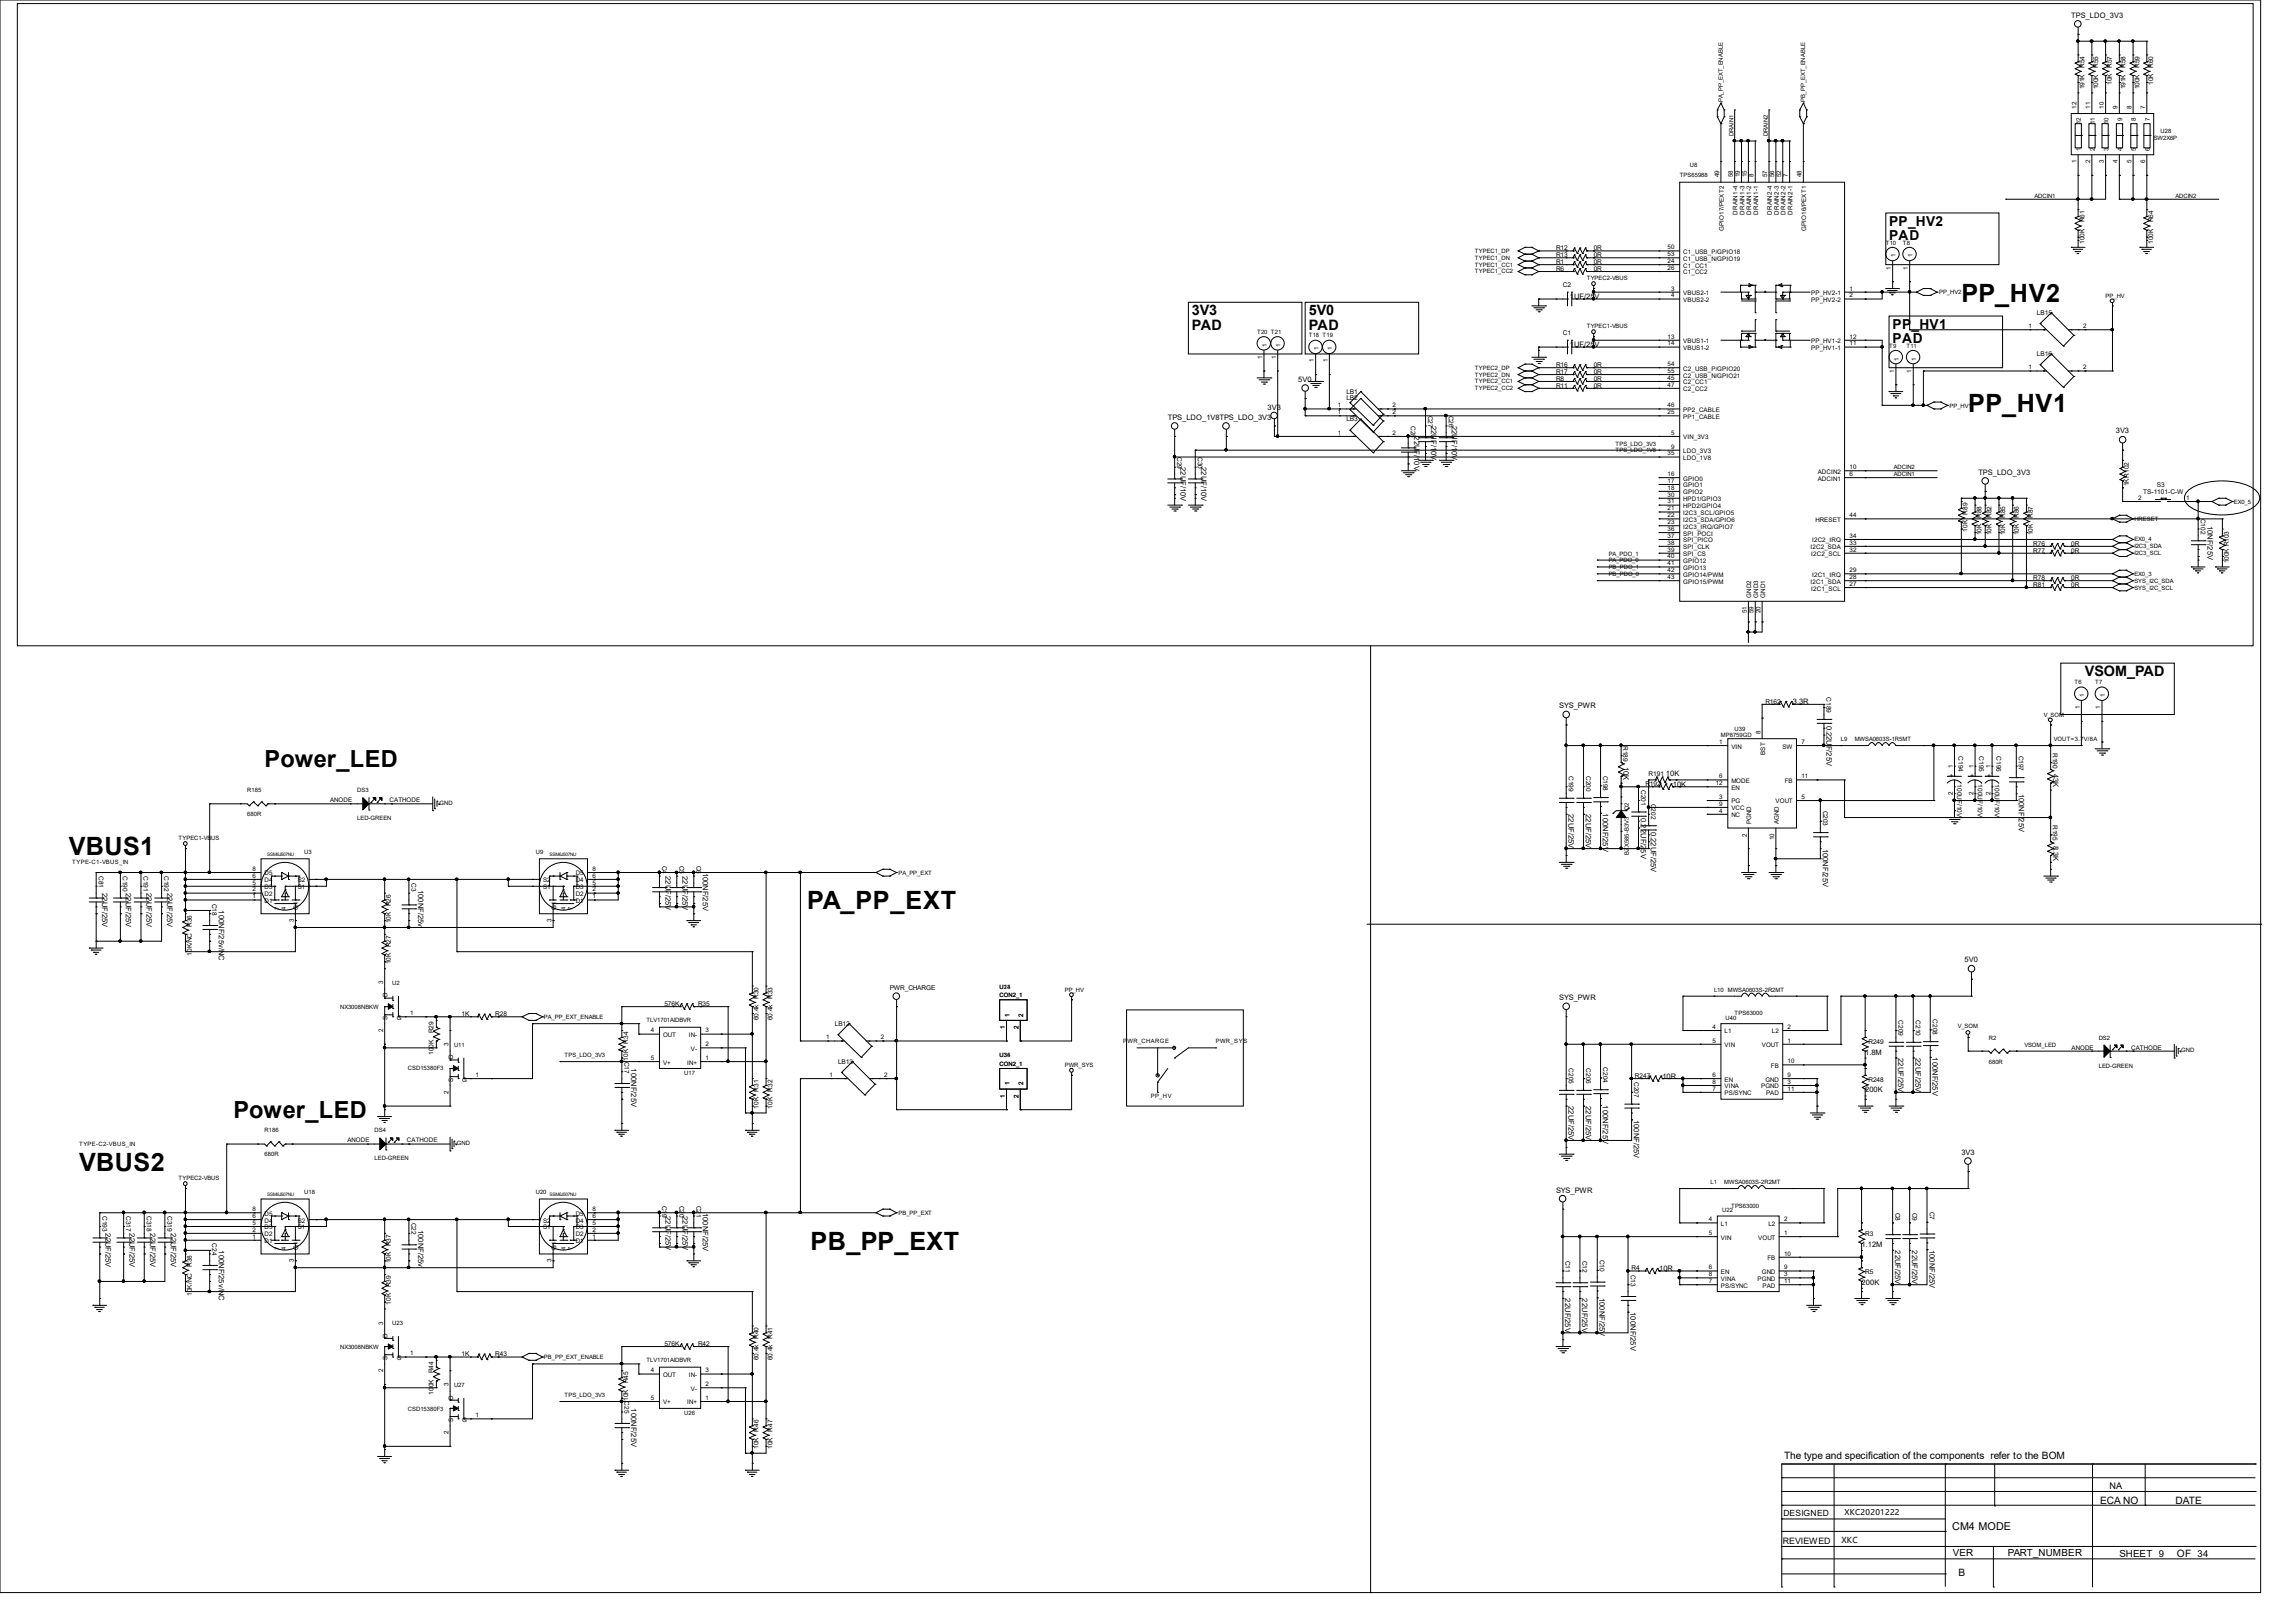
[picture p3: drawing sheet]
<svg xmlns="http://www.w3.org/2000/svg" width="297mm" height="210mm" viewBox="0 0 297 210" stroke-linecap="round" stroke-linejoin="round" font-family="sans-serif">
<defs><g id="words">
<g font-size="3.3">
<text x="253.8" y="39">PP_HV2</text>
<text x="254.7" y="53.3">PP_HV1</text>
<text x="8.9" y="110.6">VBUS1</text>
<text x="104.5" y="117.7">PA_PP_EXT</text>
<text x="10.2" y="151.5">VBUS2</text>
<text x="104.9" y="161.7">PB_PP_EXT</text>
</g>
<g font-size="3">
<text x="34.2" y="99.3">Power_LED</text>
<text x="30.2" y="144.7">Power_LED</text>
</g>
<g font-size="1.9">
<text x="154.3" y="40.8">3V3</text>
<text x="169.4" y="40.8">5V0</text>
<text x="154.3" y="42.7">PAD</text>
<text x="169.4" y="42.7">PAD</text>
<text x="269.8" y="87.5">VSOM_PAD</text>
</g>
<g font-size="1.8">
<text x="244.5" y="29.2">PP_HV2</text>
<text x="244.5" y="31">PAD</text>
<text x="244.9" y="42.5">PP_HV1</text>
<text x="244.9" y="44.4">PAD</text>
</g>
<text font-size="1.4" x="252.6" y="198">CM4 MODE</text>
<g font-size="1.3">
<text x="230.9" y="188.8">The type and specification of the components refer to the BOM</text>
<text x="271.8" y="194.6">ECA NO</text>
<text x="281.6" y="194.6">DATE</text>
<text x="252.7" y="201.3">VER</text>
<text x="253.4" y="204">B</text>
<text x="259.8" y="201.3">PART_NUMBER</text>
<text x="274.3" y="201.5">SHEET 9</text>
<text x="281.7" y="201.5">OF 34</text>
</g>
<text font-size="1.2" x="273" y="192.7">NA</text>
<g font-size="1.1">
<text x="230.8" y="196.2">DESIGNED</text>
<text x="230.7" y="199.8">REVIEWED</text>
<text x="238.3" y="199.7">XKC</text>
</g>
<g font-size="1">
<text x="268.1" y="2.3">TPS_LDO_3V3</text>
<text x="203.2" y="38.7">1UF/25V</text>
<text x="203.2" y="44.9">1UF/25V</text>
<text x="164" y="53">3V3</text>
<text x="168" y="49.4">5V0</text>
<text x="151.1" y="54.3">TPS_LDO_1V8TPS_LDO_3V3</text>
<text x="183" y="56.5" transform="rotate(90 183 56.5)">22UF/10V</text>
<text x="185.2" y="55.1" transform="rotate(90 185.2 55.1)">22UF/10V</text>
<text x="187.9" y="55.1" transform="rotate(90 187.9 55.1)">22UF/10V</text>
<text x="273.8" y="56.1">3V3</text>
<text x="152.8" y="60.5" transform="rotate(90 152.8 60.5)">22UF/10V</text>
<text x="155.5" y="60.5" transform="rotate(90 155.5 60.5)">22UF/10V</text>
<text x="256" y="61.4">TPS_LDO_3V3</text>
<text x="285.7" y="68" transform="rotate(90 285.7 68)">10NF/25V</text>
<text x="201.8" y="91.7">SYS_PWR</text>
<text x="232" y="91.1">3.3R</text>
<text x="236.4" y="93.9" transform="rotate(90 236.4 93.9)">0.22UF/25V</text>
<text x="210.1" y="99.2" transform="rotate(90 210.1 99.2)">10K</text>
<text x="215.6" y="100.5">10K</text>
<text x="216.5" y="101.8">10K</text>
<text x="265.7" y="100.1" transform="rotate(90 265.7 100.1)">43K</text>
<text x="203" y="105.4" transform="rotate(90 203 105.4)">22UF/25V</text>
<text x="205.2" y="105.4" transform="rotate(90 205.2 105.4)">22UF/25V</text>
<text x="207.4" y="105.2" transform="rotate(90 207.4 105.2)">100NF/25V</text>
<text x="212.4" y="105.9" transform="rotate(90 212.4 105.9)">0.22UF/25V</text>
<text x="213.7" y="107.7" transform="rotate(90 213.7 107.7)">0.22UF/25V</text>
<text x="261.3" y="102.7" transform="rotate(90 261.3 102.7)">100NF/25V</text>
<text x="86.1" y="113.4" transform="rotate(90 86.1 113.4)">22UF/25V</text>
<text x="88.3" y="113.4" transform="rotate(90 88.3 113.4)">22UF/25V</text>
<text x="91" y="112.9" transform="rotate(90 91 112.9)">100NF/25V</text>
<text x="235.9" y="109.8" transform="rotate(90 235.9 109.8)">100NF/25V</text>
<text x="265.7" y="109.4" transform="rotate(90 265.7 109.4)">8.3K</text>
<text x="13.2" y="115.6" transform="rotate(90 13.2 115.6)">22UF/25V</text>
<text x="16.3" y="115.6" transform="rotate(90 16.3 115.6)">22UF/25V</text>
<text x="19" y="115.6" transform="rotate(90 19 115.6)">22UF/25V</text>
<text x="21.6" y="115.6" transform="rotate(90 21.6 115.6)">22UF/25V</text>
<text x="28.3" y="117.8" transform="rotate(90 28.3 117.8)">100NF/25v/NC</text>
<text x="54.1" y="115.1" transform="rotate(90 54.1 115.1)">100NF/25v</text>
<text x="254.3" y="124.5">5V0</text>
<text x="201.8" y="129.5">SYS_PWR</text>
<text x="241.4" y="136.5">1.8M</text>
<text x="245.7" y="136.9" transform="rotate(90 245.7 136.9)">22UF/25V</text>
<text x="247.9" y="136.9" transform="rotate(90 247.9 136.9)">22UF/25V</text>
<text x="250.1" y="136.8" transform="rotate(90 250.1 136.8)">100NF/25V</text>
<text x="81.7" y="138.3" transform="rotate(90 81.7 138.3)">100NF/25V</text>
<text x="203" y="143.1" transform="rotate(90 203 143.1)">22UF/25V</text>
<text x="205.2" y="143.1" transform="rotate(90 205.2 143.1)">22UF/25V</text>
<text x="207.4" y="143" transform="rotate(90 207.4 143)">100NF/25V</text>
<text x="215.1" y="139.6">10R</text>
<text x="241.4" y="141.4">200K</text>
<text x="211.5" y="144.9" transform="rotate(90 211.5 144.9)">100NF/25V</text>
<text x="253.8" y="149.4">3V3</text>
<text x="201.4" y="154.3">SYS_PWR</text>
<text x="13.6" y="159.6" transform="rotate(90 13.6 159.6)">22UF/25V</text>
<text x="16.8" y="159.6" transform="rotate(90 16.8 159.6)">22UF/25V</text>
<text x="19.4" y="159.6" transform="rotate(90 19.4 159.6)">22UF/25V</text>
<text x="22.1" y="159.6" transform="rotate(90 22.1 159.6)">22UF/25V</text>
<text x="28.3" y="161.8" transform="rotate(90 28.3 161.8)">100NF/25v/NC</text>
<text x="54.1" y="159.1" transform="rotate(90 54.1 159.1)">100NF/25v</text>
<text x="86.1" y="157.4" transform="rotate(90 86.1 157.4)">22UF/25V</text>
<text x="88.3" y="157.4" transform="rotate(90 88.3 157.4)">22UF/25V</text>
<text x="91" y="156.9" transform="rotate(90 91 156.9)">100NF/25V</text>
<text x="240.9" y="161.4">1.12M</text>
<text x="245.2" y="161.8" transform="rotate(90 245.2 161.8)">22UF/25V</text>
<text x="247.4" y="161.8" transform="rotate(90 247.4 161.8)">22UF/25V</text>
<text x="249.7" y="161.7" transform="rotate(90 249.7 161.7)">100NF/25V</text>
<text x="207" y="167.9" transform="rotate(90 207 167.9)">100NF/25V</text>
<text x="214.7" y="164.5">10R</text>
<text x="240.9" y="166.2">200K</text>
<text x="202.6" y="168" transform="rotate(90 202.6 168)">22UF/25V</text>
<text x="204.8" y="168" transform="rotate(90 204.8 168)">22UF/25V</text>
<text x="211" y="169.8" transform="rotate(90 211 169.8)">100NF/25V</text>
<text x="81.7" y="182.2" transform="rotate(90 81.7 182.2)">100NF/25V</text>
<text x="238.7" y="196.1">XKC20201222</text>
</g>
<g font-size=".9">
<text x="252.3" y="100.6">+</text>
<text x="255" y="100.6">+</text>
<text x="257.2" y="100.6">+</text>
</g>
<g font-size=".8">
<text x="269.8" y="11.6" transform="rotate(-90 269.8 11.6)">191K</text>
<text x="269.8" y="8.8" transform="rotate(-90 269.8 8.8)">R54</text>
<text x="271.5" y="11.6" transform="rotate(-90 271.5 11.6)">100K</text>
<text x="271.5" y="8.8" transform="rotate(-90 271.5 8.8)">R55</text>
<text x="273.3" y="11" transform="rotate(-90 273.3 11)">10K</text>
<text x="273.3" y="8.8" transform="rotate(-90 273.3 8.8)">R57</text>
<text x="275.1" y="11.6" transform="rotate(-90 275.1 11.6)">191K</text>
<text x="275.1" y="8.8" transform="rotate(-90 275.1 8.8)">R58</text>
<text x="276.9" y="11.6" transform="rotate(-90 276.9 11.6)">100K</text>
<text x="276.9" y="8.8" transform="rotate(-90 276.9 8.8)">R59</text>
<text x="278.7" y="11" transform="rotate(-90 278.7 11)">10K</text>
<text x="278.7" y="8.8" transform="rotate(-90 278.7 8.8)">R60</text>
<text x="223" y="13.3" transform="rotate(-90 223 13.3)">PA_PP_EXT_ENABLE</text>
<text x="224.3" y="17.6" transform="rotate(-90 224.3 17.6)">DRAIN1</text>
<text x="228.8" y="17.6" transform="rotate(-90 228.8 17.6)">DRAIN2</text>
<text x="233.6" y="13.3" transform="rotate(-90 233.6 13.3)">PB_PP_EXT_ENABLE</text>
<text x="268.7" y="14.1" transform="rotate(-90 268.7 14.1)">12</text>
<text x="269.3" y="16.1" transform="rotate(-90 269.3 16.1)">12</text>
<text x="270.5" y="14.1" transform="rotate(-90 270.5 14.1)">11</text>
<text x="271.1" y="16.1" transform="rotate(-90 271.1 16.1)">11</text>
<text x="272.3" y="14.1" transform="rotate(-90 272.3 14.1)">10</text>
<text x="272.9" y="16.1" transform="rotate(-90 272.9 16.1)">10</text>
<text x="274.1" y="14.1" transform="rotate(-90 274.1 14.1)">9</text>
<text x="274.6" y="15.6" transform="rotate(-90 274.6 15.6)">9</text>
<text x="275.8" y="14.1" transform="rotate(-90 275.8 14.1)">8</text>
<text x="276.4" y="15.6" transform="rotate(-90 276.4 15.6)">8</text>
<text x="277.6" y="14.1" transform="rotate(-90 277.6 14.1)">7</text>
<text x="278.2" y="15.6" transform="rotate(-90 278.2 15.6)">7</text>
<text x="279.6" y="17.2">U28</text>
<text x="217.4" y="22.9">TPS65988</text>
<text x="218.7" y="21.6">U8</text>
<text x="222.5" y="22.9" transform="rotate(-90 222.5 22.9)">49</text>
<text x="224.3" y="22.9" transform="rotate(-90 224.3 22.9)">58</text>
<text x="225.2" y="22.9" transform="rotate(-90 225.2 22.9)">19</text>
<text x="226.1" y="22.9" transform="rotate(-90 226.1 22.9)">15</text>
<text x="226.9" y="22.9" transform="rotate(-90 226.9 22.9)">8</text>
<text x="228.7" y="22.9" transform="rotate(-90 228.7 22.9)">57</text>
<text x="229.6" y="22.9" transform="rotate(-90 229.6 22.9)">56</text>
<text x="230.5" y="22.9" transform="rotate(-90 230.5 22.9)">52</text>
<text x="231.4" y="22.9" transform="rotate(-90 231.4 22.9)">7</text>
<text x="233.2" y="22.9" transform="rotate(-90 233.2 22.9)">48</text>
<text x="268.7" y="21.1" transform="rotate(-90 268.7 21.1)">1</text>
<text x="269.3" y="19.6" transform="rotate(-90 269.3 19.6)">1</text>
<text x="270.5" y="21.1" transform="rotate(-90 270.5 21.1)">2</text>
<text x="271.1" y="19.6" transform="rotate(-90 271.1 19.6)">2</text>
<text x="272.3" y="21.1" transform="rotate(-90 272.3 21.1)">3</text>
<text x="272.9" y="19.6" transform="rotate(-90 272.9 19.6)">3</text>
<text x="274.1" y="21.1" transform="rotate(-90 274.1 21.1)">4</text>
<text x="274.6" y="19.6" transform="rotate(-90 274.6 19.6)">4</text>
<text x="275.8" y="21.1" transform="rotate(-90 275.8 21.1)">5</text>
<text x="276.4" y="19.6" transform="rotate(-90 276.4 19.6)">5</text>
<text x="277.6" y="21.1" transform="rotate(-90 277.6 21.1)">6</text>
<text x="278.2" y="19.6" transform="rotate(-90 278.2 19.6)">6</text>
<text x="278.7" y="18.1">SW2X6P</text>
<text x="223.1" y="29.8" transform="rotate(-90 223.1 29.8)">GPIO17/PEXT2</text>
<text x="224.9" y="27.8" transform="rotate(-90 224.9 27.8)">DRAIN1-4</text>
<text x="225.8" y="27.8" transform="rotate(-90 225.8 27.8)">DRAIN1-3</text>
<text x="226.6" y="27.8" transform="rotate(-90 226.6 27.8)">DRAIN1-2</text>
<text x="227.5" y="27.8" transform="rotate(-90 227.5 27.8)">DRAIN1-1</text>
<text x="229.3" y="27.8" transform="rotate(-90 229.3 27.8)">DRAIN2-4</text>
<text x="230.2" y="27.8" transform="rotate(-90 230.2 27.8)">DRAIN2-3</text>
<text x="231.1" y="27.8" transform="rotate(-90 231.1 27.8)">DRAIN2-2</text>
<text x="232" y="27.8" transform="rotate(-90 232 27.8)">DRAIN2-1</text>
<text x="233.8" y="29.8" transform="rotate(-90 233.8 29.8)">GPIO16/PEXT1</text>
<text x="263.3" y="25.6">ADCIN1</text>
<text x="269.8" y="28.8" transform="rotate(-90 269.8 28.8)">R61</text>
<text x="278.7" y="28.8" transform="rotate(-90 278.7 28.8)">R64</text>
<text x="281.6" y="25.6">ADCIN2</text>
<text x="190.9" y="34.5">TYPEC1_CC1</text>
<text x="190.9" y="35.4">TYPEC1_CC2</text>
<text x="190.9" y="32.7">TYPEC1_DP</text>
<text x="190.9" y="33.6">TYPEC1_DN</text>
<text x="201.4" y="33.3">R13</text>
<text x="201.4" y="34.2">R1</text>
<text x="201.4" y="32.4">R12</text>
<text x="201.4" y="35.1">R6</text>
<text x="206.2" y="33.3">0R</text>
<text x="206.2" y="34.2">0R</text>
<text x="206.2" y="32.4">0R</text>
<text x="206.2" y="35.1">0R</text>
<text x="215.8" y="34">24</text>
<text x="215.8" y="34.9">26</text>
<text x="215.8" y="32.3">50</text>
<text x="215.8" y="33.1">53</text>
<text x="217.8" y="34.6">C1_CC1</text>
<text x="217.8" y="35.5">C1_CC2</text>
<text x="217.8" y="32.9">C1_USB_P/GPIO18</text>
<text x="217.8" y="33.7">C1_USB_N/GPIO19</text>
<text x="244.1" y="31.7">T10</text>
<text x="244.7" y="34.9" transform="rotate(-90 244.7 34.9)">1</text>
<text x="245.3" y="33.3" transform="rotate(-90 245.3 33.3)">1</text>
<text x="246.3" y="31.7">T8</text>
<text x="246.9" y="34.9" transform="rotate(-90 246.9 34.9)">1</text>
<text x="247.5" y="33.3" transform="rotate(-90 247.5 33.3)">1</text>
<text x="269.8" y="31.6" transform="rotate(-90 269.8 31.6)">100K</text>
<text x="278.7" y="31.6" transform="rotate(-90 278.7 31.6)">100K</text>
<text x="202.3" y="37.2">C2</text>
<text x="205.4" y="36.3">TYPEC2-VBUS</text>
<text x="216.3" y="37.6">3</text>
<text x="216.3" y="38.5">4</text>
<text x="217.8" y="38.2">VBUS2-1</text>
<text x="217.8" y="39.1">VBUS2-2</text>
<text x="234.4" y="38.2">PP_HV2-1</text>
<text x="234.4" y="39.1">PP_HV2-2</text>
<text x="239.4" y="37.6">1</text>
<text x="239.4" y="38.5">2</text>
<text x="251" y="38.1">PP_HV2</text>
<text x="263.6" y="40.7">LB15</text>
<text x="272.5" y="38.5">PP_HV</text>
<text x="162.7" y="43.2">T20 T21</text>
<text x="163.4" y="46.4" transform="rotate(-90 163.4 46.4)">1</text>
<text x="164" y="44.9" transform="rotate(-90 164 44.9)">1</text>
<text x="165.1" y="46.4" transform="rotate(-90 165.1 46.4)">1</text>
<text x="165.7" y="44.9" transform="rotate(-90 165.7 44.9)">1</text>
<text x="169.4" y="43.6">T18 T19</text>
<text x="170" y="46.9" transform="rotate(-90 170 46.9)">1</text>
<text x="170.6" y="45.3" transform="rotate(-90 170.6 45.3)">1</text>
<text x="171.8" y="46.9" transform="rotate(-90 171.8 46.9)">1</text>
<text x="172.4" y="45.3" transform="rotate(-90 172.4 45.3)">1</text>
<text x="190.9" y="47.8">TYPEC2_DP</text>
<text x="201.4" y="47.5">R16</text>
<text x="202.3" y="43.4">C1</text>
<text x="205.4" y="42.5">TYPEC1-VBUS</text>
<text x="206.2" y="47.5">0R</text>
<text x="215.8" y="43.8">13</text>
<text x="215.8" y="44.7">14</text>
<text x="215.8" y="47.4">54</text>
<text x="217.8" y="44.4">VBUS1-1</text>
<text x="217.8" y="45.3">VBUS1-2</text>
<text x="217.8" y="48">C2_USB_P/GPIO20</text>
<text x="234.4" y="45.3">PP_HV1-1</text>
<text x="234.4" y="44.4">PP_HV1-2</text>
<text x="239.4" y="44.7">11</text>
<text x="239.4" y="43.8">12</text>
<text x="244.5" y="45">T9</text>
<text x="245.7" y="46.7" transform="rotate(-90 245.7 46.7)">1</text>
<text x="246.7" y="45">T11</text>
<text x="248" y="46.7" transform="rotate(-90 248 46.7)">1</text>
<text x="262.5" y="47.8">1</text>
<text x="262.5" y="42.5">1</text>
<text x="263.6" y="46.1">LB16</text>
<text x="269.6" y="47.8">2</text>
<text x="269.6" y="42.5">2</text>
<text x="173.1" y="52.7">1</text>
<text x="173.1" y="53.6">1</text>
<text x="174.2" y="50.9">LB1</text>
<text x="174.2" y="51.8">LB2</text>
<text x="180.2" y="52.7">2</text>
<text x="180.2" y="53.6">2</text>
<text x="184.8" y="53.8" transform="rotate(90 184.8 53.8)">C27</text>
<text x="187.5" y="53.8" transform="rotate(90 187.5 53.8)">C26</text>
<text x="190.9" y="49.6">TYPEC2_CC1</text>
<text x="190.9" y="50.5">TYPEC2_CC2</text>
<text x="190.9" y="48.7">TYPEC2_DN</text>
<text x="201.4" y="50.2">R11</text>
<text x="201.4" y="48.4">R17</text>
<text x="201.4" y="49.3">R8</text>
<text x="206.2" y="50.2">0R</text>
<text x="206.2" y="48.4">0R</text>
<text x="206.2" y="49.3">0R</text>
<text x="215.8" y="53.6">25</text>
<text x="215.8" y="49.1">45</text>
<text x="215.8" y="52.7">46</text>
<text x="215.8" y="50">47</text>
<text x="215.8" y="48.3">55</text>
<text x="217.8" y="49.7">C2_CC1</text>
<text x="217.8" y="53.3">PP2_CABLE</text>
<text x="217.8" y="50.6">C2_CC2</text>
<text x="217.8" y="48.9">C2_USB_N/GPIO21</text>
<text x="245.1" y="48.2" transform="rotate(-90 245.1 48.2)">1</text>
<text x="247.4" y="48.2" transform="rotate(-90 247.4 48.2)">1</text>
<text x="252.3" y="52.7">PP_HV1</text>
<text x="152.4" y="59.1" transform="rotate(90 152.4 59.1)">C29</text>
<text x="155" y="59.1" transform="rotate(90 155 59.1)">C30</text>
<text x="173.1" y="56.3">1</text>
<text x="174.2" y="54.5">LB3</text>
<text x="180.2" y="56.3">2</text>
<text x="182.6" y="55.1" transform="rotate(90 182.6 55.1)">C28</text>
<text x="209.1" y="57.7">TPS_LDO_3V3</text>
<text x="209.1" y="58.5">TPS_LDO_1V8</text>
<text x="215.8" y="58.9">35</text>
<text x="216.3" y="56.3">5</text>
<text x="216.3" y="58">9</text>
<text x="217.8" y="56.9">VIN_3V3</text>
<text x="217.8" y="58.6">LDO_3V3</text>
<text x="217.8" y="54.2">PP1_CABLE</text>
<text x="217.8" y="59.5">LDO_1V8</text>
<text x="215.8" y="61.6">16</text>
<text x="215.8" y="62.5">17</text>
<text x="215.8" y="63.4">18</text>
<text x="215.8" y="64.3">30</text>
<text x="215.8" y="65.2">31</text>
<text x="217.8" y="62.2">GPIO0</text>
<text x="217.8" y="63.1">GPIO1</text>
<text x="217.8" y="64">GPIO2</text>
<text x="217.8" y="64.9">HPD1/GPIO3</text>
<text x="217.8" y="65.7">HPD2/GPIO4</text>
<text x="235.2" y="62.2">ADCIN1</text>
<text x="235.2" y="61.3">ADCIN2</text>
<text x="239.4" y="61.6">6</text>
<text x="239.4" y="60.7">10</text>
<text x="245.1" y="60.7">ADCIN2</text>
<text x="245.1" y="61.6">ADCIN1</text>
<text x="275.5" y="62.9" transform="rotate(-90 275.5 62.9)">1KR102</text>
<text x="276.7" y="64.7">2</text>
<text x="277.4" y="63.9">TS-1101-C-W</text>
<text x="279.1" y="63">S3</text>
<text x="282.9" y="64.7">1</text>
<text x="289.1" y="65.2">EX0_5</text>
<text x="208.2" y="71.9">PA_PDO_1</text>
<text x="215.8" y="66">21</text>
<text x="215.8" y="66.9">22</text>
<text x="215.8" y="67.8">23</text>
<text x="215.8" y="68.7">36</text>
<text x="215.8" y="69.6">37</text>
<text x="215.8" y="70.5">38</text>
<text x="215.8" y="71.4">39</text>
<text x="217.8" y="66.6">I2C3_SCL/GPIO5</text>
<text x="217.8" y="67.5">I2C3_SDA/GPIO6</text>
<text x="217.8" y="68.4">I2C3_IRQ/GPIO7</text>
<text x="217.8" y="69.3">SPI_POCI</text>
<text x="217.8" y="70.2">SPI_PICO</text>
<text x="217.8" y="71.1">SPI_CLK</text>
<text x="217.8" y="72">SPI_CS</text>
<text x="234.3" y="71.1">I2C2_SDA</text>
<text x="234.4" y="72">I2C2_SCL</text>
<text x="234.5" y="70.2">I2C2_IRQ</text>
<text x="234.9" y="67.5">HRESET</text>
<text x="239.4" y="71.4">32</text>
<text x="239.4" y="70.5">33</text>
<text x="239.4" y="69.6">34</text>
<text x="239.4" y="66.9">44</text>
<text x="254.6" y="68.8" transform="rotate(-90 254.6 68.8)">10K</text>
<text x="254.6" y="66.6" transform="rotate(-90 254.6 66.6)">R89</text>
<text x="256.4" y="69.3" transform="rotate(-90 256.4 69.3)">10K</text>
<text x="256.4" y="67" transform="rotate(-90 256.4 67)">R88</text>
<text x="257.7" y="69.3" transform="rotate(-90 257.7 69.3)">10K</text>
<text x="257.7" y="67" transform="rotate(-90 257.7 67)">R82</text>
<text x="259.5" y="69.3" transform="rotate(-90 259.5 69.3)">10K</text>
<text x="259.5" y="67" transform="rotate(-90 259.5 67)">R85</text>
<text x="261.3" y="69.3" transform="rotate(-90 261.3 69.3)">10K</text>
<text x="261.3" y="67" transform="rotate(-90 261.3 67)">R86</text>
<text x="263.1" y="69.3" transform="rotate(-90 263.1 69.3)">10K</text>
<text x="263.1" y="67" transform="rotate(-90 263.1 67)">R87</text>
<text x="263.1" y="70.6">R76</text>
<text x="263.1" y="71.5">R77</text>
<text x="268.1" y="70.6">0R</text>
<text x="268.1" y="71.5">0R</text>
<text x="276.2" y="71">I2C3_SDA</text>
<text x="276.2" y="71.8">I2C3_SCL</text>
<text x="276.2" y="67.4">HRESET</text>
<text x="276.2" y="70.1">EX0_4</text>
<text x="284.8" y="67.1" transform="rotate(90 284.8 67.1)">C102</text>
<text x="208.2" y="73.7">PB_PDO_1</text>
<text x="208.2" y="74.5">PB_PDO_0</text>
<text x="208.2" y="72.8">PA_PDO_0</text>
<text x="215.8" y="72.3">40</text>
<text x="215.8" y="73.2">41</text>
<text x="215.8" y="74">42</text>
<text x="215.8" y="74.9">43</text>
<text x="217.8" y="72.9">GPIO12</text>
<text x="217.8" y="73.7">GPIO13</text>
<text x="217.8" y="74.6">GPIO14/PWM</text>
<text x="217.8" y="75.5">GPIO15/PWM</text>
<text x="226.6" y="77.3" transform="rotate(-90 226.6 77.3)">GND2</text>
<text x="227.5" y="77.3" transform="rotate(-90 227.5 77.3)">GND3</text>
<text x="228.4" y="77.3" transform="rotate(-90 228.4 77.3)">GND1</text>
<text x="234.3" y="75.5">I2C1_SDA</text>
<text x="234.4" y="76.4">I2C1_SCL</text>
<text x="234.5" y="74.6">I2C1_IRQ</text>
<text x="239.4" y="75.8">27</text>
<text x="239.4" y="74.9">28</text>
<text x="239.4" y="74">29</text>
<text x="263.1" y="75.1">R78</text>
<text x="263.1" y="75.9">R81</text>
<text x="268.1" y="75.1">0R</text>
<text x="268.1" y="75.9">0R</text>
<text x="276.2" y="76.3">SYS_I2C_SCL</text>
<text x="276.2" y="75.4">SYS_I2C_SDA</text>
<text x="276.2" y="74.5">EX0_3</text>
<text x="288.4" y="72.9" transform="rotate(-90 288.4 72.9)">100K R103</text>
<text x="226.1" y="79.4" transform="rotate(-90 226.1 79.4)">51</text>
<text x="226.9" y="79.4" transform="rotate(-90 226.9 79.4)">59</text>
<text x="227.8" y="79.4" transform="rotate(-90 227.8 79.4)">20</text>
<text x="268.5" y="88.6">T6</text>
<text x="271.1" y="88.6">T7</text>
<text x="222.7" y="95.4">MP8759GD</text>
<text x="224.5" y="94.5">U39</text>
<text x="227.8" y="95" transform="rotate(-90 227.8 95)">8</text>
<text x="228.5" y="91.1">R162</text>
<text x="236.4" y="90.3" transform="rotate(90 236.4 90.3)">C189</text>
<text x="238.3" y="95.8">L9</text>
<text x="240" y="95.8">MWSA0603S-1R5MT</text>
<text x="264.5" y="92.8">V_SOM</text>
<text x="265.8" y="95.8">VOUT=3.7V/8A</text>
<text x="269.1" y="91.8" transform="rotate(-90 269.1 91.8)">1</text>
<text x="269.7" y="90.2" transform="rotate(-90 269.7 90.2)">1</text>
<text x="271.8" y="91.8" transform="rotate(-90 271.8 91.8)">1</text>
<text x="272.4" y="90.2" transform="rotate(-90 272.4 90.2)">1</text>
<text x="203" y="100.5" transform="rotate(90 203 100.5)">C199</text>
<text x="205.3" y="100.5" transform="rotate(90 205.3 100.5)">C200</text>
<text x="207.5" y="100.4" transform="rotate(90 207.5 100.4)">C198</text>
<text x="210.1" y="96.6" transform="rotate(90 210.1 96.6)">R189</text>
<text x="212.9" y="101.7">R192</text>
<text x="213.4" y="100.4">R191</text>
<text x="222" y="101.6">12</text>
<text x="222.5" y="96.3">1</text>
<text x="222.5" y="100.7">6</text>
<text x="224.1" y="96.9">VIN</text>
<text x="224.1" y="101.3">MODE</text>
<text x="228.4" y="97.7" transform="rotate(-90 228.4 97.7)">BST</text>
<text x="230.7" y="96.9">SW</text>
<text x="231" y="101.3">FB</text>
<text x="233.1" y="96.3">7</text>
<text x="233.1" y="100.7">11</text>
<text x="252.7" y="99.4" transform="rotate(-90 252.7 99.4)">1</text>
<text x="253.3" y="101.5" transform="rotate(90 253.3 101.5)">100UF/10V</text>
<text x="253.5" y="97.9" transform="rotate(90 253.5 97.9)">C194</text>
<text x="255.4" y="99.4" transform="rotate(-90 255.4 99.4)">1</text>
<text x="256" y="101.5" transform="rotate(90 256 101.5)">100UF/10V</text>
<text x="256.1" y="97.9" transform="rotate(90 256.1 97.9)">C195</text>
<text x="257.6" y="99.4" transform="rotate(-90 257.6 99.4)">1</text>
<text x="258.2" y="101.5" transform="rotate(90 258.2 101.5)">100UF/10V</text>
<text x="258.4" y="97.9" transform="rotate(90 258.4 97.9)">C196</text>
<text x="261.3" y="97.8" transform="rotate(90 261.3 97.8)">C197</text>
<text x="265.7" y="97.4" transform="rotate(90 265.7 97.4)">R190</text>
<text x="32" y="102.5">R185</text>
<text x="32" y="105.6">680R</text>
<text x="42.7" y="103.8">ANODE</text>
<text x="46.2" y="102.5">DS3</text>
<text x="46.2" y="106.2">LED-GREEN</text>
<text x="50.4" y="103.8">CATHODE</text>
<text x="56.9" y="104.2">GND</text>
<text x="210.8" y="104.8" transform="rotate(-90 210.8 104.8)">D2</text>
<text x="212.4" y="102.2" transform="rotate(90 212.4 102.2)">C201</text>
<text x="213.7" y="104" transform="rotate(90 213.7 104)">C202</text>
<text x="222.5" y="103.4">3</text>
<text x="222.5" y="105.2">4</text>
<text x="222.5" y="104.3">9</text>
<text x="224.1" y="104">PG</text>
<text x="224.1" y="105.7">NC</text>
<text x="224.1" y="104.9">VCC</text>
<text x="224.1" y="102.2">EN</text>
<text x="226.6" y="106.7" transform="rotate(-90 226.6 106.7)">PGND</text>
<text x="229.8" y="104">VOUT</text>
<text x="230.2" y="106.7" transform="rotate(-90 230.2 106.7)">AGND</text>
<text x="233.1" y="103.4">5</text>
<text x="235.9" y="104.9" transform="rotate(90 235.9 104.9)">C203</text>
<text x="252.7" y="102.9" transform="rotate(-90 252.7 102.9)">2</text>
<text x="255.4" y="102.9" transform="rotate(-90 255.4 102.9)">2</text>
<text x="257.6" y="102.9" transform="rotate(-90 257.6 102.9)">2</text>
<text x="265.7" y="106.8" transform="rotate(90 265.7 106.8)">R195</text>
<text x="9.4" y="111.8">TYPE-C1-VBUS_IN</text>
<text x="12.8" y="113.4" transform="rotate(90 12.8 113.4)">C81</text>
<text x="15.9" y="113.4" transform="rotate(90 15.9 113.4)">C190</text>
<text x="18.6" y="113.4" transform="rotate(90 18.6 113.4)">C191</text>
<text x="21.3" y="113.4" transform="rotate(90 21.3 113.4)">C192</text>
<text x="23.1" y="108.8">TYPEC1-VBUS</text>
<text x="32.7" y="113.6">6</text>
<text x="32.7" y="112.7">8</text>
<text x="34.2" y="113.3">D5</text>
<text x="39.4" y="110.5">U3</text>
<text x="69.3" y="110.5">U9</text>
<text x="74.5" y="113.3">D5</text>
<text x="76.7" y="113.6">6</text>
<text x="76.7" y="112.7">8</text>
<text x="85.7" y="112" transform="rotate(90 85.7 112)">C4</text>
<text x="87.9" y="112" transform="rotate(90 87.9 112)">C5</text>
<text x="90.1" y="112" transform="rotate(90 90.1 112)">C6</text>
<text x="116.3" y="113.2">PA_PP_EXT</text>
<text x="210.8" y="110.6" transform="rotate(-90 210.8 110.6)">BZX585-B3V3</text>
<text x="226.1" y="108.2" transform="rotate(-90 226.1 108.2)">2</text>
<text x="229.6" y="108.7" transform="rotate(-90 229.6 108.7)">10</text>
<text x="24.8" y="119.9" transform="rotate(-90 24.8 119.9)">R36</text>
<text x="27.5" y="116.9" transform="rotate(90 27.5 116.9)">C18</text>
<text x="32.7" y="116.2">1</text>
<text x="32.7" y="115.4">2</text>
<text x="32.7" y="114.5">5</text>
<text x="34.2" y="116.8">D1</text>
<text x="34.2" y="116">D2</text>
<text x="34.2" y="115.1">D3</text>
<text x="34.2" y="114.2">D4</text>
<text x="36.1" y="117.8" transform="rotate(-90 36.1 117.8)">7</text>
<text x="37" y="117.8" transform="rotate(-90 37 117.8)">4</text>
<text x="38" y="119.3" transform="rotate(-90 38 119.3)">3</text>
<text x="38.5" y="115.1">S1</text>
<text x="38.5" y="114.2">S2</text>
<text x="38.6" y="117.8" transform="rotate(-90 38.6 117.8)">G1</text>
<text x="50.6" y="119.5" transform="rotate(-90 50.6 119.5)">10K</text>
<text x="50.6" y="117.3" transform="rotate(-90 50.6 117.3)">R26</text>
<text x="53.3" y="114.3" transform="rotate(90 53.3 114.3)">C3</text>
<text x="70.3" y="115.1">S1</text>
<text x="70.3" y="114.2">S2</text>
<text x="71.4" y="119.3" transform="rotate(-90 71.4 119.3)">3</text>
<text x="72" y="117.8" transform="rotate(-90 72 117.8)">G1</text>
<text x="73.2" y="117.8" transform="rotate(-90 73.2 117.8)">4</text>
<text x="74.1" y="117.8" transform="rotate(-90 74.1 117.8)">7</text>
<text x="74.5" y="116.8">D1</text>
<text x="74.5" y="116">D2</text>
<text x="74.5" y="115.1">D3</text>
<text x="74.5" y="114.2">D4</text>
<text x="76.7" y="116.2">1</text>
<text x="76.7" y="115.4">2</text>
<text x="76.7" y="114.5">5</text>
<text x="24.8" y="123.7" transform="rotate(-90 24.8 123.7)">10K/NC</text>
<text x="50.6" y="124.8" transform="rotate(-90 50.6 124.8)">10K</text>
<text x="50.6" y="122.6" transform="rotate(-90 50.6 122.6)">R27</text>
<text x="44" y="130.5">NX3008NBKW</text>
<text x="49.6" y="127.4" transform="rotate(-90 49.6 127.4)">3</text>
<text x="50.2" y="132" transform="rotate(-90 50.2 132)">S</text>
<text x="50.2" y="129.1" transform="rotate(-90 50.2 129.1)">D</text>
<text x="50.8" y="127.5">U2</text>
<text x="51.4" y="132">G</text>
<text x="53.1" y="131.4">1</text>
<text x="59.7" y="131.5">1K</text>
<text x="64.1" y="131.5">R28</text>
<text x="70.4" y="131.9">PA_PP_EXT_ENABLE</text>
<text x="86" y="130.2">576K</text>
<text x="90.3" y="130.2">R35</text>
<text x="98.2" y="129.2" transform="rotate(-90 98.2 129.2)">R30</text>
<text x="100" y="129.2" transform="rotate(-90 100 129.2)">R33</text>
<text x="115.1" y="128.1">PWR_CHARGE</text>
<text x="129.4" y="127.9">U24</text>
<text x="129.4" y="129">CON2_1</text>
<text x="129.4" y="127.9">U13</text>
<text x="130.6" y="131.6" transform="rotate(-90 130.6 131.6)">1</text>
<text x="132.4" y="131.6" transform="rotate(-90 132.4 131.6)">2</text>
<text x="137.8" y="128.3">PP_HV</text>
<text x="221.8" y="128.3">L10 MWSA0603S-2R2MT</text>
<text x="223.3" y="132">U40</text>
<text x="224.5" y="131.4">TPS63000</text>
<text x="250.2" y="131.9" transform="rotate(90 250.2 131.9)">C208</text>
<text x="49.6" y="133.6" transform="rotate(-90 49.6 133.6)">2</text>
<text x="56.1" y="136.5" transform="rotate(-90 56.1 136.5)">100K</text>
<text x="56.1" y="133.7" transform="rotate(-90 56.1 133.7)">R29</text>
<text x="58" y="135.4" transform="rotate(-90 58 135.4)">3</text>
<text x="58.6" y="137.1" transform="rotate(-90 58.6 137.1)">D</text>
<text x="58.8" y="135.5">U11</text>
<text x="73.1" y="136.8">TPS_LDO_3V3</text>
<text x="80.8" y="137.4" transform="rotate(90 80.8 137.4)">C17</text>
<text x="81.3" y="137.2" transform="rotate(-90 81.3 137.2)">10K</text>
<text x="81.3" y="135" transform="rotate(-90 81.3 135)">R34</text>
<text x="83.7" y="132.2">TLV1701AIDBVR</text>
<text x="84.2" y="133.6">4</text>
<text x="84.2" y="137.2">5</text>
<text x="85.8" y="134.2">OUT</text>
<text x="85.8" y="137.8">V+</text>
<text x="88.9" y="137.8">IN+</text>
<text x="89.2" y="134.2">IN-</text>
<text x="89.4" y="136">V-</text>
<text x="91.3" y="137.2">1</text>
<text x="91.3" y="135.4">2</text>
<text x="91.3" y="133.6">3</text>
<text x="98.2" y="132" transform="rotate(-90 98.2 132)">60.4k</text>
<text x="100" y="132" transform="rotate(-90 100 132)">60.4k</text>
<text x="106.9" y="134.5">1</text>
<text x="108" y="132.7">LB12</text>
<text x="108.5" y="137.6">LB13</text>
<text x="114" y="134.5">2</text>
<text x="129.4" y="136.8">U35</text>
<text x="129.4" y="137.9">CON2_1</text>
<text x="129.4" y="136.8">U34</text>
<text x="130" y="133.1" transform="rotate(-90 130 133.1)">1</text>
<text x="131.8" y="133.1" transform="rotate(-90 131.8 133.1)">2</text>
<text x="145.4" y="135">PWR_CHARGE</text>
<text x="157.4" y="135">PWR_SYS</text>
<text x="221.6" y="133.1">4</text>
<text x="221.6" y="134.9">5</text>
<text x="223.2" y="133.7">L1</text>
<text x="223.2" y="135.5">VIN</text>
<text x="228" y="135.5">VOUT</text>
<text x="229.3" y="133.7">L2</text>
<text x="231.4" y="134.9">1</text>
<text x="231.4" y="133.1">2</text>
<text x="231.4" y="137.6">10</text>
<text x="241.8" y="135">R249</text>
<text x="245.7" y="132" transform="rotate(90 245.7 132)">C209</text>
<text x="248" y="132" transform="rotate(90 248 132)">C210</text>
<text x="253.4" y="133">V_SOM</text>
<text x="257.4" y="134.5">R2</text>
<text x="257.4" y="137.6">680R</text>
<text x="262" y="135.4">VSOM_LED</text>
<text x="268.1" y="135.8">ANODE</text>
<text x="271.6" y="134.5">DS2</text>
<text x="275.8" y="135.8">CATHODE</text>
<text x="282.3" y="136.2">GND</text>
<text x="52.8" y="138.5">CSD15380F3</text>
<text x="58" y="141.6" transform="rotate(-90 58 141.6)">2</text>
<text x="58.6" y="140" transform="rotate(-90 58.6 140)">S</text>
<text x="59.8" y="140">G</text>
<text x="61.6" y="139.4">1</text>
<text x="88.6" y="139.1">U17</text>
<text x="98.2" y="143.5" transform="rotate(-90 98.2 143.5)">10K</text>
<text x="98.2" y="141.3" transform="rotate(-90 98.2 141.3)">R31</text>
<text x="100" y="143.5" transform="rotate(-90 100 143.5)">10K</text>
<text x="100" y="141.3" transform="rotate(-90 100 141.3)">R32</text>
<text x="107.4" y="139.4">1</text>
<text x="114.4" y="139.4">2</text>
<text x="130" y="142" transform="rotate(-90 130 142)">1</text>
<text x="130.6" y="140.5" transform="rotate(-90 130.6 140.5)">1</text>
<text x="131.8" y="142" transform="rotate(-90 131.8 142)">2</text>
<text x="132.4" y="140.5" transform="rotate(-90 132.4 140.5)">2</text>
<text x="137.8" y="138.1">PWR_SYS</text>
<text x="148.9" y="142.1">PP_HV</text>
<text x="203" y="138.3" transform="rotate(90 203 138.3)">C205</text>
<text x="205.3" y="138.3" transform="rotate(90 205.3 138.3)">C206</text>
<text x="207.5" y="138.1" transform="rotate(90 207.5 138.1)">C204</text>
<text x="211.5" y="140" transform="rotate(90 211.5 140)">C207</text>
<text x="211.6" y="139.5">R247</text>
<text x="221.6" y="139.4">6</text>
<text x="221.6" y="141.1">7</text>
<text x="221.6" y="140.3">8</text>
<text x="223.2" y="140">EN</text>
<text x="223.2" y="141.7">PS/SYNC</text>
<text x="223.2" y="140.8">VINA</text>
<text x="227.9" y="140.8">PGND</text>
<text x="228.5" y="140">GND</text>
<text x="228.6" y="141.7">PAD</text>
<text x="229.2" y="138.2">FB</text>
<text x="231.4" y="140.3">3</text>
<text x="231.4" y="139.4">9</text>
<text x="231.4" y="141.1">11</text>
<text x="241.8" y="140">R248</text>
<text x="271.6" y="138.2">LED-GREEN</text>
<text x="10.2" y="148.3">TYPE-C2-VBUS_IN</text>
<text x="34.2" y="146.5">R186</text>
<text x="34.2" y="149.6">680R</text>
<text x="45" y="147.8">ANODE</text>
<text x="48.5" y="146.5">DS4</text>
<text x="52.7" y="147.8">CATHODE</text>
<text x="59.1" y="148.2">GND</text>
<text x="23.1" y="152.7">TYPEC2-VBUS</text>
<text x="39.4" y="154.5">U18</text>
<text x="48.5" y="150.2">LED-GREEN</text>
<text x="69.3" y="154.5">U20</text>
<text x="221.4" y="153.2">L1</text>
<text x="223.1" y="153.2">MWSA0603S-2R2MT</text>
<text x="13.3" y="157.3" transform="rotate(90 13.3 157.3)">C193</text>
<text x="16.3" y="157.3" transform="rotate(90 16.3 157.3)">C317</text>
<text x="19" y="157.3" transform="rotate(90 19 157.3)">C318</text>
<text x="21.7" y="157.3" transform="rotate(90 21.7 157.3)">C319</text>
<text x="27.5" y="160.9" transform="rotate(90 27.5 160.9)">C24</text>
<text x="32.7" y="160.3">1</text>
<text x="32.7" y="159.4">2</text>
<text x="32.7" y="158.5">5</text>
<text x="32.7" y="157.6">6</text>
<text x="32.7" y="156.7">8</text>
<text x="34.2" y="160.9">D1</text>
<text x="34.2" y="160">D2</text>
<text x="34.2" y="159.1">D3</text>
<text x="34.2" y="158.2">D4</text>
<text x="34.2" y="157.3">D5</text>
<text x="36.1" y="161.8" transform="rotate(-90 36.1 161.8)">7</text>
<text x="37" y="161.8" transform="rotate(-90 37 161.8)">4</text>
<text x="38.5" y="159.1">S1</text>
<text x="38.5" y="158.2">S2</text>
<text x="38.6" y="161.8" transform="rotate(-90 38.6 161.8)">G1</text>
<text x="50.6" y="161.2" transform="rotate(-90 50.6 161.2)">R37</text>
<text x="53.3" y="158.2" transform="rotate(90 53.3 158.2)">C22</text>
<text x="70.3" y="159.1">S1</text>
<text x="70.3" y="158.2">S2</text>
<text x="72" y="161.8" transform="rotate(-90 72 161.8)">G1</text>
<text x="73.2" y="161.8" transform="rotate(-90 73.2 161.8)">4</text>
<text x="74.1" y="161.8" transform="rotate(-90 74.1 161.8)">7</text>
<text x="74.5" y="160.9">D1</text>
<text x="74.5" y="160">D2</text>
<text x="74.5" y="159.1">D3</text>
<text x="74.5" y="158.2">D4</text>
<text x="74.5" y="157.3">D5</text>
<text x="76.7" y="160.3">1</text>
<text x="76.7" y="159.4">2</text>
<text x="76.7" y="158.5">5</text>
<text x="76.7" y="157.6">6</text>
<text x="76.7" y="156.7">8</text>
<text x="85.7" y="156" transform="rotate(90 85.7 156)">C19</text>
<text x="87.9" y="156" transform="rotate(90 87.9 156)">C20</text>
<text x="90.1" y="156" transform="rotate(90 90.1 156)">C21</text>
<text x="116.3" y="157.2">PB_PP_EXT</text>
<text x="221.1" y="158">4</text>
<text x="221.1" y="159.8">5</text>
<text x="222.7" y="158.6">L1</text>
<text x="222.7" y="160.4">VIN</text>
<text x="222.9" y="156.8">U22</text>
<text x="224" y="156.3">TPS63000</text>
<text x="227.5" y="160.4">VOUT</text>
<text x="228.9" y="158.6">L2</text>
<text x="230.9" y="159.8">1</text>
<text x="230.9" y="158">2</text>
<text x="241.4" y="159.9">R3</text>
<text x="245.3" y="156.9" transform="rotate(90 245.3 156.9)">C8</text>
<text x="247.5" y="156.9" transform="rotate(90 247.5 156.9)">C9</text>
<text x="249.7" y="156.8" transform="rotate(90 249.7 156.8)">C7</text>
<text x="24.8" y="167.7" transform="rotate(-90 24.8 167.7)">10K/NC</text>
<text x="24.8" y="163.9" transform="rotate(-90 24.8 163.9)">R38</text>
<text x="38" y="163.4" transform="rotate(-90 38 163.4)">3</text>
<text x="50.6" y="166.6" transform="rotate(-90 50.6 166.6)">R39</text>
<text x="50.6" y="163.5" transform="rotate(-90 50.6 163.5)">10K</text>
<text x="71.4" y="163.4" transform="rotate(-90 71.4 163.4)">3</text>
<text x="202.6" y="163.1" transform="rotate(90 202.6 163.1)">C11</text>
<text x="204.8" y="163.1" transform="rotate(90 204.8 163.1)">C12</text>
<text x="207.1" y="163" transform="rotate(90 207.1 163)">C10</text>
<text x="211" y="164.9" transform="rotate(90 211 164.9)">C13</text>
<text x="211.2" y="164.4">R4</text>
<text x="221.1" y="164.3">6</text>
<text x="221.1" y="166">7</text>
<text x="221.1" y="165.1">8</text>
<text x="222.7" y="164.8">EN</text>
<text x="222.7" y="166.6">PS/SYNC</text>
<text x="222.7" y="165.7">VINA</text>
<text x="227.5" y="165.7">PGND</text>
<text x="228" y="164.8">GND</text>
<text x="228.1" y="166.6">PAD</text>
<text x="228.7" y="163.1">FB</text>
<text x="230.9" y="165.1">3</text>
<text x="230.9" y="164.3">9</text>
<text x="230.9" y="162.5">10</text>
<text x="230.9" y="166">11</text>
<text x="241.4" y="164.8">R5</text>
<text x="49.6" y="171.4" transform="rotate(-90 49.6 171.4)">3</text>
<text x="50.2" y="173.1" transform="rotate(-90 50.2 173.1)">D</text>
<text x="50.6" y="168.8" transform="rotate(-90 50.6 168.8)">10K</text>
<text x="50.8" y="171.5">U23</text>
<text x="98.2" y="173.3" transform="rotate(-90 98.2 173.3)">R40</text>
<text x="100" y="173.3" transform="rotate(-90 100 173.3)">R41</text>
<text x="44" y="174.5">NX3008NBKW</text>
<text x="49.6" y="177.6" transform="rotate(-90 49.6 177.6)">2</text>
<text x="50.2" y="176" transform="rotate(-90 50.2 176)">S</text>
<text x="51.4" y="176">G</text>
<text x="53.1" y="175.4">1</text>
<text x="56.1" y="177.7" transform="rotate(-90 56.1 177.7)">R44</text>
<text x="58" y="179.4" transform="rotate(-90 58 179.4)">3</text>
<text x="58.8" y="179.5">U27</text>
<text x="59.7" y="175.5">1K</text>
<text x="64.1" y="175.5">R43</text>
<text x="70.4" y="175.9">PB_PP_EXT_ENABLE</text>
<text x="81.3" y="179" transform="rotate(-90 81.3 179)">R45</text>
<text x="83.7" y="176.2">TLV1701AIDBVR</text>
<text x="84.2" y="177.6">4</text>
<text x="85.8" y="178.2">OUT</text>
<text x="86" y="174.2">576K</text>
<text x="89.2" y="178.2">IN-</text>
<text x="89.4" y="180">V-</text>
<text x="90.3" y="174.2">R42</text>
<text x="91.3" y="179.4">2</text>
<text x="91.3" y="177.6">3</text>
<text x="98.2" y="176" transform="rotate(-90 98.2 176)">60.4k</text>
<text x="100" y="176" transform="rotate(-90 100 176)">60.4k</text>
<text x="52.8" y="182.5">CSD15380F3</text>
<text x="56.1" y="180.5" transform="rotate(-90 56.1 180.5)">100K</text>
<text x="58" y="185.6" transform="rotate(-90 58 185.6)">2</text>
<text x="58.6" y="184" transform="rotate(-90 58.6 184)">S</text>
<text x="58.6" y="181.1" transform="rotate(-90 58.6 181.1)">D</text>
<text x="59.8" y="184">G</text>
<text x="61.6" y="183.4">1</text>
<text x="73.1" y="180.8">TPS_LDO_3V3</text>
<text x="80.8" y="181.4" transform="rotate(90 80.8 181.4)">C25</text>
<text x="81.3" y="181.3" transform="rotate(-90 81.3 181.3)">10K</text>
<text x="84.2" y="181.1">5</text>
<text x="85.8" y="181.7">V+</text>
<text x="88.6" y="183.1">U26</text>
<text x="88.9" y="181.7">IN+</text>
<text x="91.3" y="181.1">1</text>
<text x="98.2" y="185.2" transform="rotate(-90 98.2 185.2)">R46</text>
<text x="100" y="185.2" transform="rotate(-90 100 185.2)">R47</text>
<text x="98.2" y="187.5" transform="rotate(-90 98.2 187.5)">10K</text>
<text x="100" y="187.5" transform="rotate(-90 100 187.5)">10K</text>
</g>
<g font-size=".6">
<text x="34.6" y="110.8">SSM6J507NU</text>
<text x="71.1" y="110.8">SSM6J507NU</text>
<text x="34.6" y="154.8">SSM6J507NU</text>
<text x="71.1" y="154.8">SSM6J507NU</text>
</g>
</g></defs>
<g fill="none" stroke="#000" stroke-width=".13">
<path d="M0 0h292.6v206.1h-292.6zM2.2 .5h289.4v83.1h-289.4zM222.2 15.1h.1M222.2 14.2h.1M222.2 15.1l.5 .9M222.2 14.2v.9M222.7 16h.1M222.7 13.3h.1M222.7 16v7.6M222.7 13.3l.4 .9M222.7 13.3l-.5 .9M223.1 14.2h.1"/>
<path d="M223.1 15.1h.1M223.1 14.2v.9M223.1 15.1l-.4 .9M224.5 18.2h.1M224.5 14.2h.1M224.5 18.2h2.7M224.5 14.2v9.4M225.4 18.2h.1M225.4 18.2v5.4M226.3 18.2h.1M226.3 18.2v5.4M227.2 18.2h.1"/>
<path d="M227.2 18.2v5.4M228.9 18.2h.1M228.9 14.2h.1M228.9 18.2h2.7M228.9 14.2v9.4M229.8 18.2h.1M229.8 18.2v5.4M230.7 18.2h.1M230.7 18.2v5.4M231.6 18.2h.1M231.6 18.2v5.4M232.9 15.1h.1"/>
<path d="M232.9 14.2h.1M232.9 15.1l.5 .9M232.9 14.2v.9M233.4 16h.1M233.4 13.3h.1M233.4 16v7.6M233.4 13.3l.4 .9M233.4 13.3l-.5 .9M233.8 14.2h.1M233.8 15.1h.1M233.8 14.2v.9M233.8 15.1l-.4 .9"/>
<path d="M268.1 14.7h10.6v5.3h-10.6zM268.6 16h.8v3.1h-.8zM268.6 8.9h.1M268.6 9.6h.1M268.6 8.2h.1M268.6 9.6l.3 .2M268.6 8.9l.7 .3M268.6 8.2l.7 .4M268.6 17.5h.8M268.9 4.4h.1M268.9 5.3h.1M268.9 10.7h.1"/>
<path d="M268.9 8h.1M268.9 9.8h.1M268.9 7.1h.1M268.9 12h.1M268.9 3.6v4.4M268.9 9.8v4.9M268.9 5.3h8.9M268.9 8l-.3 .2M269.3 9.2h.1M269.3 8.6h.1M269.3 8.6l-.7 .3M269.3 9.2l-.7 .4"/>
<path d="M269.4 17.5h.1M270.3 16h.8v3.1h-.8zM270.3 8.9h.1M270.3 9.6h.1M270.3 8.2h.1M270.3 9.6l.4 .2M270.3 8.9l.8 .3M270.3 8.2l.8 .4M270.3 17.5h.8M270.7 5.3h.1M270.7 10.7h.1M270.7 8h.1"/>
<path d="M270.7 9.8h.1M270.7 7.1h.1M270.7 12h.1M270.7 5.3v2.7M270.7 9.8v4.9M270.7 8l-.4 .2M271.1 9.2h.1M271.1 8.6h.1M271.1 8.6l-.8 .3M271.1 9.2l-.8 .4M271.1 17.5h.1M272 16h.8v3.1h-.8z"/>
<path d="M272 17.5h.8M272.1 8.9h.1M272.1 9.6h.1M272.1 8.2h.1M272.1 9.6l.4 .2M272.1 8.9l.7 .3M272.1 8.2l.7 .4M272.5 5.3h.1M272.5 10.7h.1M272.5 12h.1M272.5 8h.1M272.5 9.8h.1"/>
<path d="M272.5 7.1h.1M272.5 5.3v2.7M272.5 9.8v4.9M272.5 8l-.4 .2M272.8 17.5h.1M272.8 9.2h.1M272.8 8.6h.1M272.8 8.6l-.7 .3M272.8 9.2l-.7 .4M273.9 16h.8v3.1h-.8zM273.9 8.9h.1M273.9 9.6h.1"/>
<path d="M273.9 8.2h.1M273.9 17.5h.8M273.9 9.6l.4 .2M273.9 8.9l.7 .3M273.9 8.2l.7 .4M274.3 5.3h.1M274.3 10.7h.1M274.3 12h.1M274.3 8h.1M274.3 9.8h.1M274.3 7.1h.1M274.3 5.3v2.7"/>
<path d="M274.3 9.8v4.9M274.3 8l-.4 .2M274.6 9.2h.1M274.6 8.6h.1M274.6 8.6l-.7 .3M274.6 9.2l-.7 .4M274.7 17.5h.1M275.7 8.9h.1M275.7 9.6h.1M275.7 8.2h.1M275.7 9.6l.4 .2M275.7 8.9l.7 .3"/>
<path d="M275.7 8.2l.7 .4M275.8 16h.8v3.1h-.8zM275.8 17.5h.8M276.1 5.3h.1M276.1 10.7h.1M276.1 8h.1M276.1 9.8h.1M276.1 7.1h.1M276.1 12h.1M276.1 5.3v2.7M276.1 9.8v4.9M276.1 8l-.4 .2"/>
<path d="M276.4 9.2h.1M276.4 8.6h.1M276.4 8.6l-.7 .3M276.4 9.2l-.7 .4M276.6 17.5h.1M277.5 16h.8v3.1h-.8zM277.5 8.9h.1M277.5 9.6h.1M277.5 8.2h.1M277.5 9.6l.3 .2M277.5 8.9l.7 .3M277.5 8.2l.7 .4"/>
<path d="M277.5 17.5h.8M277.8 5.3h.1M277.8 10.7h.1M277.8 8h.1M277.8 9.8h.1M277.8 7.1h.1M277.8 12h.1M277.8 5.3v2.7M277.8 9.8v4.9M277.8 8l-.3 .2M278.2 9.2h.1M278.2 8.6h.1"/>
<path d="M278.2 8.6l-.7 .3M278.2 9.2l-.7 .4M278.3 17.5h.1M153.8 39.1h14.7v6.7h-14.7zM168.9 39.1h14.7v6.7h-14.7zM196.5 34.2h.1M196.5 35.1h.1M196.5 32.5h.1M196.5 33.4h.1M196.5 34.2l.9 .5M196.5 35.1l.9 .5M196.5 32.5l.9 .4"/>
<path d="M196.5 33.4l.9 .4M197.4 33.8h.1M197.4 34.7h.1M197.4 35.6h.1M197.4 32h.1M197.4 32.9h.1M197.4 33.8l-.9 .4M197.4 33.8h.8M197.4 34.7h.8M197.4 34.7l-.9 .4M197.4 35.6h.8M197.4 32l-.9 .5"/>
<path d="M197.4 32h.8M197.4 32.9h.8M197.4 32.9l-.9 .5M198.2 33.8h.1M198.2 34.7h.1M198.2 35.6h.1M198.2 32h.1M198.2 32.9h.1M198.2 33.8l.9 .4M198.2 34.7l.9 .4M198.2 32l.9 .5M198.2 32.9l.9 .5"/>
<path d="M198.2 39.6h1.8M198.5 39.8h1.3M199.1 35.1h.1M199.1 34.2h.1M199.1 32.5h.1M199.1 33.4h.1M199.1 38.7h.1M199.1 38.7h3.8M199.1 35.1h4.5M199.1 34.2h4.5M199.1 32.5h4.5M199.1 33.4h4.5"/>
<path d="M199.1 38.7v.9M199.1 34.2l-.9 .5M199.1 35.1l-.9 .5M199.1 32.5l-.9 .4M199.1 33.4l-.9 .4M199.8 39.8h.1M200 39.6h.1M201.4 38.7h.1M202.7 33.4h.1M202.7 34.2h.1M202.7 32.5h.1M202.7 35.1h.1"/>
<path d="M202.9 38.7h.1M202.9 37.8h.1M202.9 37.8v1.8M203.4 37.8h.1M203.4 38.7h14M203.4 37.8v1.8M203.6 33.4h.1M203.6 34.2h.1M203.6 32.5h.1M203.6 35.1h.1M203.8 33h.1M203.8 33.9h.1"/>
<path d="M203.8 32.1h.1M203.8 34.8h.1M203.8 33l.3 .7M203.8 33l-.2 .4M203.8 33.9l.3 .7M203.8 33.9l-.2 .3M203.8 32.1l.3 .7M203.8 32.1l-.2 .4M203.8 34.8l.3 .7M203.8 34.8l-.2 .3M204 38.7h.1M204.1 33.7h.1"/>
<path d="M204.1 34.6h.1M204.1 32.8h.1M204.1 35.5h.1M204.5 33h.1M204.5 33.9h.1M204.5 32.1h.1M204.5 34.8h.1M204.5 33l.3 .7M204.5 33l-.4 .7M204.5 33.9l.3 .7M204.5 33.9l-.4 .7M204.5 32.1l.3 .7"/>
<path d="M204.5 32.1l-.4 .7M204.5 34.8l.3 .7M204.5 34.8l-.4 .7M204.8 33.7h.1M204.8 34.6h.1M204.8 32.8h.1M204.8 35.5h.1M204.9 38.7h.1M205.2 33h.1M205.2 33.9h.1M205.2 32.1h.1M205.2 34.8h.1"/>
<path d="M205.2 33l-.4 .7M205.2 33l.2 .4M205.2 33.9l-.4 .7M205.2 33.9l.2 .3M205.2 32.1l-.4 .7M205.2 32.1l.2 .4M205.2 34.8l-.4 .7M205.2 34.8l.2 .3M205.4 33.4h.1M205.4 34.2h.1M205.4 32.5h.1M205.4 35.1h.1"/>
<path d="M205.4 35.1h12M205.4 34.2h12M205.4 32.5h12M205.4 33.4h12M206.2 37.3h.1M206.2 38.7h.1M206.2 37.8h.1M206.2 34.2h.1M206.2 35.1h.1M206.2 32.5h.1M206.2 33.4h.1M206.2 37v1.7"/>
<path d="M206.2 37.8h11.2M214.7 37.8h.1M214.7 38.7h.1M214.7 34.2h.1M214.7 35.1h.1M214.7 32.5h.1M214.7 33.4h.1M217.4 23.6h21.3v54.2h-21.3zM222.7 20.9h.1M222.7 37.8h3.6M224.5 20.9h.1M225.3 36.9h.1"/>
<path d="M225.3 36.9v.9M225.3 36.9h1.9M225.4 38.7h.1M225.4 20.9h.1M225.4 38.7h1.8M225.4 37.8v.9M225.4 38.9h1.8M226 38.2h.1M226 38.2h.5M226 38.2l.3 .5M226.3 37.8h.1M226.3 38.7h.1"/>
<path d="M226.3 20.9h.1M226.3 37.8v.9M226.4 37.1h.1M226.5 38.2h.1M226.5 38.2l-.2 .5M226.8 36.9h.1M226.8 36.9l-.4 .2M226.8 36.9l-.4-.2v.4M227.2 38.7h.1M227.2 37.8h.1M227.2 38.9h.1M227.2 36.9h.1"/>
<path d="M227.2 20.9h.1M227.2 37.8h2.6M227.2 36.9v1.8M227.2 38.9v1.6M228.4 37.7h.1v.1zM228.9 20.9h.1M229.8 37.8h.1M229.8 38.7h.1M229.8 36.9h.1M229.8 20.9h.1M229.8 38.7h1.8M229.8 36.9v1.8"/>
<path d="M229.8 36.9h1.9M230.2 36.9h.1M230.2 36.9l.4-.2v.4M230.2 36.9l.4 .2M230.4 38.2h.1M230.4 38.2h.6M230.4 38.2l.3 .5M230.6 37.1h.1M230.7 37.8h.1M230.7 38.7h.1M230.7 20.9h.1M230.7 37.8h3.6"/>
<path d="M230.7 37.8v.9M231 38.2h.1M231 38.2l-.3 .5M231.6 38.7h.1M231.6 37.8h.1M231.6 38.9h.1M231.6 20.9h.1M231.6 37.8v.9M231.6 38.9h-1.8v1.6M231.7 36.9h.1M231.7 37.8h.1M231.7 36.9v.9"/>
<path d="M233.4 20.9h.1M238.7 37.8h9.3M241.4 37.8h.1M241.4 38.7h.1M243.6 37.8h.1M243.6 37.8v.9h-4.9M244.1 27.6h14.6v6.6h-14.6zM244.1 37.3h.1M244.1 37.3h1.7M244.3 37.6h.1M244.3 37.6h1.2M244.6 37.9h.1"/>
<path d="M244.6 37.9h.7M244.8 38.1h.1M244.8 38.1h.2M244.9 36.4h.1M244.9 33.8v3.5M247.1 37.8h.1M247.1 36.4h.1M247.1 33.8v8.9M248 37.8h.1M248 37.8l.9 .4M248.9 37.3h.1M248.9 38.2h.1"/>
<path d="M248.9 37.3h.9M248.9 37.3l-.9 .5M248.9 38.2h.9M249.8 37.3h.1M249.8 38.2h.1M249.8 37.3l.9 .5M250.7 37.8h.1M250.7 37.8l-.9 .4M259.6 25.8h.1M268.1 32h.1M268.1 32h1.7M268.3 32.3h.1"/>
<path d="M268.3 32.3h1.2M268.6 32.6h.1M268.6 28.9h.1M268.6 29.6h.1M268.6 28.2h.1M268.6 32.6h.7M268.6 29.6l.3 .2M268.6 28.9l.7 .4M268.6 28.2l.7 .3M268.8 32.8h.1M268.8 32.8h.2M268.9 25.8h.1"/>
<path d="M268.9 22.7h.1M268.9 30.7h.1M268.9 31.1h.1M268.9 28h.1M268.9 29.8h.1M268.9 27.1h.1M268.9 20v8M268.9 29.8v2.2M268.9 28l-.3 .2M269.3 29.3h.1M269.3 28.5h.1M269.3 28.5l-.7 .4"/>
<path d="M269.3 29.3l-.7 .3M270.7 22.7h.1M270.7 25.8h.1M270.7 20v5.8M272.5 22.7h.1M272.5 20v5.8h-12.9M273.4 39.6h.1M273.4 39.2v8.8M274.3 22.7h.1M274.3 25.8h.1M274.3 25.8h12.8M274.3 20v5.8"/>
<path d="M276.1 25.8h.1M276.1 22.7h.1M276.1 20v5.8M276.9 32h.1M276.9 32h1.8M277.2 32.3h.1M277.2 32.3h1.2M277.5 32.6h.1M277.5 28.9h.1M277.5 29.6h.1M277.5 28.2h.1M277.5 32.6h.7"/>
<path d="M277.5 29.6l.3 .2M277.5 28.9l.7 .4M277.5 28.2l.7 .3M277.7 32.8h.1M277.7 32.8h.2M277.8 25.8h.1M277.8 22.7h.1M277.8 30.7h.1M277.8 31.1h.1M277.8 28h.1M277.8 29.8h.1M277.8 27.1h.1"/>
<path d="M277.8 20v8M277.8 29.8v2.2M277.8 28l-.3 .2M278.2 29.3h.1M278.2 28.5h.1M278.2 28.5l-.7 .4M278.2 29.3l-.7 .3M152 56.5h.1M152 59.1h.1M152 55.6v6.4M152 59.1h65.4M154.7 58.3h.1"/>
<path d="M154.7 58.3h62.7M154.7 58.3v3.7M158.7 58.3h.1M158.7 56.5h.1M158.7 55.6v2.7M162.7 48.9h1.8M162.9 49.1h1.3M163.2 49.4h.7M163.5 49.7h.2M163.6 48h.1M163.6 45.3v3.6M163.7 49.7h.1"/>
<path d="M163.9 49.4h.1M164.2 49.1h.1M164.5 48.9h.1M164.9 55.1h.1M164.9 54.2v2.3h10.6M165.4 56.5h.1M165.4 48h.1M165.4 45.3v11.2M168.9 51.6h.1M168.9 52.9h.1M168.9 53.8h.1M168.9 52.9h6.6"/>
<path d="M168.9 50.7v3.1M168.9 53.8h6.6M169.4 49.4h1.8M169.6 49.6h1.3M169.9 49.9h.7M170.1 50.1h.2M170.3 48.5h.1M170.3 45.8v3.6M170.3 50.1h.1M170.6 49.9h.1M170.9 49.6h.1M171.2 49.4h.1"/>
<path d="M172 52.9h.1M172 48.5h.1M172 45.8v7.1M173.4 52.9h.1M173.4 56.5h.1M173.4 53.8h.1M174.7 55.7h.1M174.7 52.1h.1M174.7 53h.1M174.7 55.7l3 2.9M174.7 52.1l3 2.9M174.7 53l3 2.9"/>
<path d="M175.1 56.5h.1M175.1 52.9h.1M175.1 53.8h.1M176.1 54.2h.1M176.1 50.7h.1M176.1 51.6h.1M176.1 54.2l-1.4 1.5M176.1 54.2l2.9 2.9M176.1 50.7l-1.4 1.4M176.1 50.7l2.9 2.9M176.1 51.6l-1.4 1.4M176.1 51.6l2.9 2.9"/>
<path d="M177.7 58.6h.1M177.7 55h.1M177.7 55.9h.1M178.4 52.9h39M178.4 53.8h39M178.4 56.5h39M178.7 56.5h.1M178.7 52.9h.1M178.7 53.8h.1M179 57.1h.1M179 53.6h.1M179 54.5h.1"/>
<path d="M179 57.1l-1.3 1.5M179 53.6l-1.3 1.4M179 54.5l-1.3 1.4M179.6 56.5h.1M179.6 52.9h.1M179.6 53.8h.1M180.5 52.9h.1M180.5 53.8h.1M180.5 56.5h.1M181.4 58.5h1.7M181.4 58h1.7M182.2 56.5h.1"/>
<path d="M182.2 59.1h.1M182.2 58h.1M182.2 56.5v1.5M182.2 58.5v2.4M183.1 58.5h.1M183.1 58h.1M183.6 59.6h1.8M183.6 57.1h1.8M183.6 56.6h1.8M183.9 59.8h1.2M184.5 52.9h.1M184.5 58.7h.1"/>
<path d="M184.5 57.8h.1M184.5 56.6h.1M184.5 55.1h.1M184.5 52.9v3.7M184.5 57.1v2.5M185.1 59.8h.1M185.4 59.6h.1M185.4 57.1h.1M185.4 56.6h.1M186.3 59.6h1.7M186.3 57.1h1.7M186.3 56.6h1.7"/>
<path d="M186.5 59.8h1.2M187.2 53.8h.1M187.2 58.7h.1M187.2 57.8h.1M187.2 56.6h.1M187.2 55.1h.1M187.2 53.8v2.8M187.2 57.1v2.5M187.7 59.8h.1M188 59.6h.1M188 57.1h.1M188 56.6h.1"/>
<path d="M196.5 49.4h.1M196.5 50.2h.1M196.5 47.6h.1M196.5 48.5h.1M196.5 49.4l.9 .4M196.5 50.2l.9 .5M196.5 47.6l.9 .4M196.5 48.5l.9 .4M197.4 48.9h.1M197.4 49.8h.1M197.4 50.7h.1M197.4 47.1h.1"/>
<path d="M197.4 48h.1M197.4 48h.8M197.4 48.9l-.9 .5M197.4 48.9h.8M197.4 49.8h.8M197.4 49.8l-.9 .4M197.4 50.7h.8M197.4 47.1l-.9 .5M197.4 47.1h.8M197.4 48l-.9 .5M198.2 48.9h.1M198.2 49.8h.1"/>
<path d="M198.2 50.7h.1M198.2 47.1h.1M198.2 48h.1M198.2 48.9l.9 .5M198.2 49.8l.9 .4M198.2 47.1l.9 .5M198.2 48l.9 .5M198.2 46.2h1.8M198.5 46.5h1.3M198.8 40.1h.7M198.8 46.8h.7M199.1 40.3h.1"/>
<path d="M199.1 47h.1M199.1 50.2h.1M199.1 49.4h.1M199.1 47.6h.1M199.1 48.5h.1M199.1 44.9h.1M199.1 45.3h.1M199.1 44.9h3.8M199.1 50.2h4.5M199.1 49.4h4.5M199.1 47.6h4.5M199.1 48.5h4.5"/>
<path d="M199.1 44.9v1.3M199.1 49.4l-.9 .4M199.1 50.2l-.9 .5M199.1 47.6l-.9 .4M199.1 48.5l-.9 .4M199.2 40.3h.1M199.2 47h.1M199.5 40.1h.1M199.5 46.8h.1M199.8 46.5h.1M200 46.2h.1M201.4 44.9h.1"/>
<path d="M202.7 50.2h.1M202.7 48.5h.1M202.7 49.4h.1M202.7 47.6h.1M202.9 44.9h.1M202.9 44h.1M202.9 44v1.8M203.4 44h.1M203.4 44.9h14M203.4 44v1.8M203.6 50.2h.1M203.6 48.5h.1"/>
<path d="M203.6 49.4h.1M203.6 47.6h.1M203.8 49.9h.1M203.8 48.1h.1M203.8 49h.1M203.8 47.2h.1M203.8 49.9l.3 .7M203.8 49.9l-.2 .3M203.8 48.1l.3 .7M203.8 48.1l-.2 .4M203.8 49l.3 .7M203.8 49l-.2 .4"/>
<path d="M203.8 47.2l.3 .7M203.8 47.2l-.2 .4M204 44.9h.1M204.1 50.6h.1M204.1 48.8h.1M204.1 49.7h.1M204.1 47.9h.1M204.5 49.9h.1M204.5 48.1h.1M204.5 49h.1M204.5 47.2h.1M204.5 49.9l.3 .7"/>
<path d="M204.5 49.9l-.4 .7M204.5 48.1l.3 .7M204.5 48.1l-.4 .7M204.5 49l.3 .7M204.5 49l-.4 .7M204.5 47.2l.3 .7M204.5 47.2l-.4 .7M204.8 50.6h.1M204.8 48.8h.1M204.8 49.7h.1M204.8 47.9h.1M204.9 44.9h.1"/>
<path d="M205.2 49.9h.1M205.2 48.1h.1M205.2 49h.1M205.2 47.2h.1M205.2 49.9l-.4 .7M205.2 49.9l.2 .3M205.2 48.1l-.4 .7M205.2 48.1l.2 .4M205.2 49l-.4 .7M205.2 49l.2 .4M205.2 47.2l-.4 .7M205.2 47.2l.2 .4"/>
<path d="M205.4 50.2h.1M205.4 48.5h.1M205.4 49.4h.1M205.4 47.6h.1M205.4 50.2h12M205.4 49.4h12M205.4 47.6h12M205.4 48.5h12M206.2 43.6h.1M206.2 44.9h.1M206.2 44h.1M206.2 49.4h.1"/>
<path d="M206.2 50.2h.1M206.2 47.6h.1M206.2 48.5h.1M206.2 43.2v1.7M206.2 44h11.2M214.7 56.5h.1M214.7 58.3h.1M214.7 44h.1M214.7 44.9h.1M214.7 53.8h.1M214.7 59.1h.1M214.7 49.4h.1"/>
<path d="M214.7 52.9h.1M214.7 50.2h.1M214.7 47.6h.1M214.7 48.5h.1M222.7 44h3.6M225.3 44.9h.1M225.3 44h.1M225.3 44.9h1.9M225.3 44v.9M225.4 42.8h.1M225.4 44h.1M225.4 43.1h.1"/>
<path d="M225.4 43.1v.9M225.4 43.1h1.8M226 43.6h.1M226 43.6h.5M226.3 43.1h.1M226.3 44h.1M226.3 43.1v.9M226.3 43.1l.2 .5M226.3 43.1l-.3 .5M226.4 44.7h.1M226.4 44.7v.4l.4-.2M226.4 44.7l.4 .2"/>
<path d="M226.5 43.6h.1M226.8 44.9h.1M227.2 40.5h.1M227.2 44.9h.1M227.2 43.1h.1M227.2 41.4h.1M227.2 44h.1M227.2 44h2.6M227.2 41.4v1.4h-1.8M227.2 43.1v1.8M228.4 43.9h.1v.2zM229.8 40.5h.1"/>
<path d="M229.8 44.9h.1M229.8 44h.1M229.8 42.8h.1M229.8 43.1h.1M229.8 41.4h.1M229.8 44.9h1.9M229.8 41.4v1.4M229.8 43.1v1.8M229.8 42.8h1.8M229.8 43.1h1.8M230.2 44.9h.1M230.4 43.6h.1"/>
<path d="M230.4 43.6h.6M230.6 44.7h.1M230.6 44.7v.4l-.4-.2M230.6 44.7l-.4 .2M230.7 43.1h.1M230.7 44h.1M230.7 44h3.6M230.7 43.1v.9M230.7 43.1l.3 .5M230.7 43.1l-.3 .5M231 43.6h.1M231.6 43.1h.1"/>
<path d="M231.6 43.1v.9M231.7 44.9h.1M231.7 44v.9M238.7 44.9h4.9M238.7 44h4.9v8.5M241.4 44h.1M241.4 44.9h.1M243.6 44.9h.1M243.6 52.5h.1M243.6 52.5h5.8M244.5 40.9h14.7v6.7h-14.7zM244.5 50.7h.1"/>
<path d="M244.5 50.7h1.8M244.7 50.9h.1M244.7 50.9h1.3M245 51.2h.1M245 51.2h.7M245.3 51.5h.1M245.4 49.8h.1M245.4 47.1v3.6M247.1 42.7h.1M247.1 42.7h17.7M247.6 52.5h.1M247.6 49.8h.1"/>
<path d="M247.6 47.1v5.4M248.9 52.5h.1M248.9 48h.1M248.9 48h15.9M248.9 48v4.5M249.4 52.5h.1M249.4 52.5l.9 .4M250.3 52h.1M250.3 52.9h.1M250.3 52.9h.9M250.3 52h.9M250.3 52l-.9 .5"/>
<path d="M251.2 52h.1M251.2 52.9h.1M251.2 52l.9 .5M252.1 52.5h.1M252.1 52.5l-.9 .4M262.7 48h.1M262.7 42.7h.1M264 47.2h.1M264 41.9h.1M264 47.2l3 2.9M264 41.9l3 2.9M264.5 48h.1"/>
<path d="M264.5 42.7h.1M265.5 45.8h.1M265.5 40.5h.1M265.5 45.8l-1.5 1.4M265.5 45.8l2.9 2.9M265.5 40.5l-1.5 1.4M265.5 40.5l2.9 2.9M267 50.1h.1M267 44.8h.1M267.7 42.7h5.7M267.7 48h5.7M268.1 48h.1"/>
<path d="M268.1 42.7h.1M268.4 48.7h.1M268.4 43.4h.1M268.4 48.7l-1.4 1.4M268.4 43.4l-1.4 1.4M268.9 48h.1M268.9 42.7h.1M269.8 48h.1M269.8 42.7h.1M273.4 42.7h.1M273.4 48h.1M274.7 58.3h.1"/>
<path d="M274.7 59.6h.1M274.7 57.4v3.1M151.1 65.4h1.8M151.1 62.5h1.8M151.1 62h1.8M151.4 65.6h1.3M151.7 65.9h.7M151.9 66.1h.2M152 64h.1M152 64.5h.1M152 63.1h.1M152 62h.1"/>
<path d="M152 60.5h.1M152 62.5v2.9M152.1 66.1h.1M152.4 65.9h.1M152.7 65.6h.1M152.9 65.4h.1M152.9 62.5h.1M152.9 62h.1M153.8 65.4h1.8M153.8 62.5h1.8M153.8 62h1.8M154.1 65.6h1.2"/>
<path d="M154.3 65.9h.7M154.6 66.1h.2M154.7 64h.1M154.7 64.5h.1M154.7 63.1h.1M154.7 62h.1M154.7 60.5h.1M154.7 62.5v2.9M154.8 66.1h.1M155 65.9h.1M155.3 65.6h.1M155.6 65.4h.1"/>
<path d="M155.6 62.5h.1M155.6 62h.1M181.4 60.9h1.7M181.6 61.2h1.3M181.9 61.4h.7M182.2 61.7h.1M182.2 60h.1M182.3 61.7h.1M182.6 61.4h.1M182.9 61.2h.1M183.1 60.9h.1M184.1 60.1h.7"/>
<path d="M184.4 60.4h.2M184.6 60.4h.1M184.8 60.1h.1M186.8 60.1h.7M187 60.4h.2M187.2 60.4h.1M187.5 60.1h.1M206.7 74.3h.1M206.7 75.1h.1M206.7 72.5h.1M206.7 73.4h.1M206.7 75.1h10.7"/>
<path d="M206.7 74.3h10.7M206.7 72.5h10.7M206.7 73.4h10.7M214.7 61.8h.1M214.7 62.7h.1M214.7 63.6h.1M214.7 66.3h.1M214.7 67.1h.1M214.7 68h.1M214.7 64.5h.1M214.7 65.4h.1M214.7 68.9h.1"/>
<path d="M214.7 69.8h.1M214.7 70.7h.1M214.7 71.6h.1M214.7 72.5h.1M214.7 73.4h.1M214.7 74.3h.1M214.7 75.1h.1M214.7 61.8h2.7M214.7 70.7h2.7M214.7 71.6h2.7M214.7 64.5h2.7M214.7 69.8h2.7"/>
<path d="M214.7 67.1h2.7M214.7 65.4h2.7M214.7 62.7h2.7M214.7 63.6h2.7M214.7 66.3h2.7M214.7 68h2.7M214.7 68.9h2.7M226.3 77.8v5.3M227.2 77.8v4M228 77.8v4h-1.7M238.7 60.9h12M238.7 61.8h12"/>
<path d="M238.7 76h26.7M238.7 75.1h26.7M238.7 70.7h26.7M238.7 71.6h26.7M238.7 69.8h34.7M238.7 74.3h34.7M238.7 67.1h48.9M241.4 60.9h.1M241.4 61.8h.1M241.4 76h.1M241.4 75.1h.1M241.4 70.7h.1"/>
<path d="M241.4 71.6h.1M241.4 69.8h.1M241.4 74.3h.1M241.4 67.1h.1M253.4 66.7h.1M253.4 67.4h.1M253.4 66h.1M253.4 67.4l.4 .2M253.4 66.7l.8 .3M253.4 66l.8 .3M253.8 64.5h.1M253.8 68.5h.1"/>
<path d="M253.8 74.3h.1M253.8 65.8h.1M253.8 67.6h.1M253.8 64.9h.1M253.8 64.5h8.5M253.8 64.5v1.3M253.8 67.6v6.7M253.8 65.8l-.4 .2M254.2 67h.1M254.2 66.3h.1M254.2 66.3l-.8 .4M254.2 67l-.8 .4"/>
<path d="M255.2 67.1h.1M255.2 67.8h.1M255.2 66.4h.1M255.2 67.8l.4 .2M255.2 67.1l.7 .4M255.2 66.4l.7 .4M255.6 64.5h.1M255.6 68.9h.1M255.6 69.8h.1M255.6 66.3h.1M255.6 68h.1M255.6 65.4h.1"/>
<path d="M255.6 64.5v1.8M255.6 68v1.8M255.6 66.3l-.4 .1M255.9 67.5h.1M255.9 66.8h.1M255.9 66.8l-.7 .3M255.9 67.5l-.7 .3M256.6 67.1h.1M256.6 67.8h.1M256.6 66.4h.1M256.6 67.8l.3 .2M256.6 67.1l.7 .4"/>
<path d="M256.6 66.4l.7 .4M256.9 63.6h.1M256.9 68.9h.1M256.9 70.7h.1M256.9 64.5h.1M256.9 66.3h.1M256.9 68h.1M256.9 65.4h.1M256.9 62.7v3.6M256.9 68v2.7M256.9 66.3l-.3 .1M257.3 67.5h.1"/>
<path d="M257.3 66.8h.1M257.3 66.8l-.7 .3M257.3 67.5l-.7 .3M258.4 67.1h.1M258.4 67.8h.1M258.4 66.4h.1M258.4 67.8l.3 .2M258.4 67.1l.6 .4M258.4 66.4l.6 .4M258.7 64.5h.1M258.7 68.9h.1M258.7 71.6h.1"/>
<path d="M258.7 66.3h.1M258.7 68h.1M258.7 65.4h.1M258.7 64.5v1.8M258.7 68v3.6M258.7 66.3l-.3 .1M259 67.5h.1M259 66.8h.1M259 66.8l-.6 .3M259 67.5l-.6 .3M260.1 67.1h.1M260.1 67.8h.1"/>
<path d="M260.1 66.4h.1M260.1 67.8l.4 .2M260.1 67.1l.7 .4M260.1 66.4l.7 .4M260.5 64.5h.1M260.5 68.9h.1M260.5 75.1h.1M260.5 66.3h.1M260.5 68h.1M260.5 65.4h.1M260.5 64.5v1.8M260.5 68v7.1"/>
<path d="M260.5 66.3l-.4 .1M260.8 67.5h.1M260.8 66.8h.1M260.8 66.8l-.7 .3M260.8 67.5l-.7 .3M261.9 67.1h.1M261.9 67.8h.1M261.9 66.4h.1M261.9 67.8l.4 .2M261.9 67.1l.7 .4M261.9 66.4l.7 .4M262.3 64.5h.1"/>
<path d="M262.3 68.9h.1M262.3 76h.1M262.3 66.3h.1M262.3 68h.1M262.3 65.4h.1M262.3 64.5v1.8M262.3 68v8M262.3 66.3l-.4 .1M262.6 67.5h.1M262.6 66.8h.1M262.6 66.8l-.7 .3M262.6 67.5l-.7 .3"/>
<path d="M264.5 70.7h.1M264.5 75.1h.1M264.5 71.6h.1M264.5 76h.1M265.4 70.7h.1M265.4 75.1h.1M265.4 71.6h.1M265.4 76h.1M265.6 70.3h.1M265.6 74.8h.1M265.6 71.2h.1M265.6 75.6h.1"/>
<path d="M265.6 70.3l.3 .7M265.6 70.3l-.2 .4M265.6 74.8l.3 .7M265.6 74.8l-.2 .3M265.6 71.2l.3 .7M265.6 71.2l-.2 .4M265.6 75.6l.3 .8M265.6 75.6l-.2 .4M265.9 71h.1M265.9 75.5h.1M265.9 71.9h.1M265.9 76.4h.1"/>
<path d="M266.3 70.3h.1M266.3 74.8h.1M266.3 71.2h.1M266.3 75.6h.1M266.3 70.3l.3 .7M266.3 70.3l-.4 .7M266.3 74.8l.3 .7M266.3 74.8l-.4 .7M266.3 71.2l.3 .7M266.3 71.2l-.4 .7M266.3 75.6l.3 .8M266.3 75.6l-.4 .8"/>
<path d="M266.6 71h.1M266.6 75.5h.1M266.6 71.9h.1M266.6 76.4h.1M267 70.3h.1M267 74.8h.1M267 71.2h.1M267 75.6h.1M267 70.3l-.4 .7M267 70.3l.2 .4M267 74.8l-.4 .7M267 74.8l.2 .3"/>
<path d="M267 71.2l-.4 .7M267 71.2l.2 .4M267 75.6l-.4 .8M267 75.6l.2 .4M267.2 70.7h.1M267.2 75.1h.1M267.2 71.6h.1M267.2 76h.1M267.2 76h6.2M267.2 75.1h6.2M267.2 70.7h6.2M267.2 71.6h6.2"/>
<path d="M268.1 71.6h.1M268.1 70.7h.1M268.1 76h.1M268.1 75.1h.1M273.4 67.1h.1M273.4 76h.1M273.4 75.1h.1M273.4 70.7h.1M273.4 71.6h.1M273.4 74.3h.1M273.4 69.8h.1M273.4 76l.9 .5"/>
<path d="M273.4 75.1l.9 .5M273.4 70.7l.9 .4M273.4 71.6l.9 .4M273.4 67.1l.9 .5M273.4 74.3l.9 .4M273.4 69.8l.9 .4M274.3 75.6h.1M274.3 76.5h.1M274.3 74.7h.1M274.3 70.2h.1M274.3 71.1h.1M274.3 72h.1"/>
<path d="M274.3 66.7h.1M274.3 67.6h.1M274.3 73.8h.1M274.3 69.3h.1M274.3 75.6l-.9 .4M274.3 75.6h.9M274.3 76.5h.9M274.3 74.7l-.9 .4M274.3 74.7h.9M274.3 70.2l-.9 .5M274.3 70.2h.9M274.3 71.1h.9"/>
<path d="M274.3 71.1l-.9 .5M274.3 72h.9M274.3 66.7l-.9 .4M274.3 66.7h.9M274.3 67.6h.9M274.3 73.8l-.9 .5M274.3 73.8h.9M274.3 69.3l-.9 .5M274.3 69.3h.9M274.4 61.3h.1M274.4 62.1h.1M274.4 60.6h.1"/>
<path d="M274.4 62.1l.3 .1M274.4 61.3l.6 .4M274.4 60.6l.6 .4M274.7 63.1h.1M274.7 64.9h.1M274.7 60.5h.1M274.7 62.2h.1M274.7 62.2v2.7M274.7 64.9h4.9M274.7 60.5l-.3 .1M275 61.7h.1M275 61h.1"/>
<path d="M275 61l-.6 .3M275 61.7l-.6 .4M275.2 75.6h.1M275.2 76.5h.1M275.2 74.7h.1M275.2 70.2h.1M275.2 71.1h.1M275.2 72h.1M275.2 66.7h.1M275.2 67.6h.1M275.2 73.8h.1M275.2 69.3h.1"/>
<path d="M275.2 75.6l.9 .4M275.2 74.7l.9 .4M275.2 70.2l.9 .5M275.2 71.1l.9 .5M275.2 66.7l.9 .4M275.2 73.8l.9 .5M275.2 69.3l.9 .5M276.1 76h.1M276.1 75.1h.1M276.1 70.7h.1M276.1 71.6h.1M276.1 67.1h.1"/>
<path d="M276.1 74.3h.1M276.1 69.8h.1M276.1 76l-.9 .5M276.1 75.1l-.9 .5M276.1 70.7l-.9 .4M276.1 71.6l-.9 .4M276.1 67.1l-.9 .5M276.1 74.3l-.9 .4M276.1 69.8l-.9 .4M276.9 64.9h.1M277.8 64.9h.1M279 64.6h.1"/>
<path d="M279 64.6h1.9M279.7 64.5h.1M279.7 64.6h.1M279.7 64.5h.6M279.7 64.5v.1M280.3 64.5h.1M280.3 64.5v.1M280.5 64.9h.1M280.5 64.9h5.8M283.1 63.6a6.6 6.6 0 0 1 4.5-1.4 6.6 6.6 0 0 1 4.5 1.4 1.15 1.15 0 0 1 0 1.7 6.6 6.6 0 0 1-4.5 1.3 6.6 6.6 0 0 1-4.5-1.3 1.15 1.15 0 0 1 0-1.7zM283.2 64.9h.1M283.6 73.4h.1"/>
<path d="M283.6 73.4h1.8M283.6 70.5h1.8M283.6 70h1.8M283.8 73.6h.1M283.8 73.6h1.3M284.1 73.9h.1M284.1 73.9h.7M284.4 74.1h.1M284.4 74.1h.2M284.5 67.1h.1M284.5 72h.1M284.5 64.9h.1"/>
<path d="M284.5 72.5h.1M284.5 71.1h.1M284.5 70h.1M284.5 68.5h.1M284.5 64.9v5.1M284.5 70.5v2.9M285.4 70.5h.1M285.4 70h.1M286.3 64.9h.1M286.3 64.9l.8 .5M286.7 73.4h.1M286.7 73.4h1.8"/>
<path d="M287 73.6h.1M287 73.6h1.2M287.1 64.5h.1M287.1 65.4h.1M287.1 64.5h.9M287.1 64.5l-.8 .4M287.1 65.4h.9M287.2 73.9h.1M287.2 70.2h.1M287.2 71h.1M287.2 69.5h.1M287.2 73.9h.8"/>
<path d="M287.2 71l.4 .1M287.2 70.2l.8 .4M287.2 69.5l.8 .4M287.5 74.1h.1M287.5 74.1h.2M287.6 67.1h.1M287.6 72h.1M287.6 72.5h.1M287.6 69.3h.1M287.6 71.1h.1M287.6 68.5h.1M287.6 67.1v2.2"/>
<path d="M287.6 71.1v2.3M287.6 69.3l-.4 .2M288 70.6h.1M288 69.9h.1M288 69.9l-.8 .3M288 70.6l-.8 .4M288 64.5h.1M288 65.4h.1M288 64.5l.9 .4M288.9 64.9h.1M288.9 64.9l-.9 .5M177.4 83.6v122.5"/>
<path d="M202.7 93.8h.1M202.7 96.5h.1M202.7 92.9v10.4M202.7 96.5h20.9M204.9 96.5h.1M204.9 96.5v6.8M207.1 96.5h.1M207.1 96.5v6.7M209.5 99.9h.1M209.5 99.2h.1M209.5 99.2l.6 .4M209.5 99.9l.6 .4"/>
<path d="M209.8 96.5h.1M209.8 98.7h.1M209.8 97.8h.1M209.8 96.5v2.2M209.8 98.7l.3 .1M210.1 98.8h.1M210.1 99.6h.1M210.1 99.6l-.6 .3M210.1 98.8l-.6 .4M220.9 96.5h.1M223.6 95.6h8.9v11.5h-8.9zM226.3 80.5h.1"/>
<path d="M226.3 81.8h.1M227.2 80.5h.1M227.2 81.8h.1M228 80.5h.1M228 91.1h.1M228 92.9h.1M228 91.1v4.5M228 91.1h2.3M229.4 91.1h.1M230.3 91.1h.1M230.4 90.8h.1M230.4 90.8l.4 .7"/>
<path d="M230.4 90.8l-.1 .3M230.8 91.5h.1M231.1 90.8h.1M231.1 90.8l.4 .7M231.1 90.8l-.3 .7M231.5 91.5h.1M231.9 90.8h.1M231.9 90.8l-.4 .7M231.9 90.8l.1 .3M232 91.1h.1M232 91.1h4.1M232.5 96.5h9.3l.3-.4a.51 .51 0 0 1 .6 .4l.3-.4a.51 .51 0 0 1 .6 .4l.3-.4a.51 .51 0 0 1 .6 .4l.2-.4a.51 .51 0 0 1 .7 .4h24"/>
<path d="M232.9 91.1h.1M235.2 96.5h.1M235.2 93.6h1.7M235.2 93.1h1.7M236.1 96.5h.1M236.1 91.1h.1M236.1 91.6h.1M236.1 94.2h.1M236.1 93.1h.1M236.1 95.1h.1M236.1 91.1v2M236.1 93.6v2.9"/>
<path d="M236.9 93.6h.1M236.9 93.1h.1M238.3 96.5h.1M248.9 96.5h.1M250.3 96.5h.1M250.3 96.5v7.1M252.9 96.5h.1M252.9 99.1h.1M252.9 96.5v4M255.6 96.5h.1M255.6 99.1h.1M255.6 96.5v4"/>
<path d="M257.8 96.5h.1M257.8 99.1h.1M257.8 96.5v4M260.9 96.5h.1M260.9 99.1h.1M260.9 96.5v4.1M265.4 96.5h.1M265.4 98.7h.1M265.4 93.8h.1M265.4 99.6h.1M265.4 93.4v6.2M265.4 99.6l.3 .1"/>
<path d="M265.7 99.7h.1M265.7 99.7l-.7 .4M266.7 85.8h14.7v6.7h-14.7zM269.4 96.5h.1M269.4 93.3h.1M269.4 90.7v5.8M271.1 96.9h1.8M271.4 97.2h1.3M271.7 97.5h.7M271.9 97.7h.2M272 96h.1M272 93.3h.1"/>
<path d="M272 90.7v6.2M272.1 97.7h.1M272.4 97.5h.1M272.7 97.2h.1M272.9 96.9h.1M11.6 116.7h1.7M11.6 116.2h1.7M12.4 112.9h.1M12.4 118.2h.1M12.4 117.3h.1M12.4 116.2h.1M12.4 114.7h.1"/>
<path d="M12.4 112.9h21.4M12.4 112.9v3.3M12.4 116.7v6M13.3 116.7h.1M13.3 116.2h.1M14.7 116.7h1.8M14.7 116.2h1.8M15.6 112.9h.1M15.6 118.2h.1M15.6 117.3h.1M15.6 116.2h.1M15.6 114.7h.1"/>
<path d="M15.6 112.9v3.3M15.6 116.7v5.1M16.5 116.7h.1M16.5 116.2h.1M17.4 116.7h1.7M17.4 116.2h1.7M18.2 112.9h.1M18.2 118.2h.1M18.2 117.3h.1M18.2 116.2h.1M18.2 114.7h.1M18.2 112.9v3.3"/>
<path d="M18.2 116.7v5.1M19.1 116.7h.1M19.1 116.2h.1M20 116.7h1.8M20 116.2h1.8M20.9 112.9h.1M20.9 118.2h.1M20.9 117.3h.1M20.9 116.2h.1M20.9 114.7h.1M20.9 112.9v3.3M20.9 116.7v5.1h-8.5"/>
<path d="M21.8 116.7h.1M21.8 116.2h.1M23.7 119.3h.1M23.7 119.3l.6 .4M24 109.8h.1M24 116.5h.1M24 115.6h.1M24 114.7h.1M24 113.8h.1M24 112.9h.1M24 117.8h.1M24 119.1h.1"/>
<path d="M24 118.2h.1M24 109.4v9.7M24 116.5h9.8M24 115.6h9.8M24 114.7h11.6M24 113.8h9.8M24 117.8h3.1M24 119.1l-.3 .2M24.3 119.7h.1M24.3 119.7l-.6 .3M26.2 119.8h1.8M27.1 112.9h.1"/>
<path d="M27.1 117.8h.1M27.1 104h.1M27.1 119.8h.1M27.1 118.2h.1M27.1 104v8.9M27.1 117.8v2M27.1 104h4.9l.3 .3M28 119.8h.1M31.1 104h.1M32.3 104.3h.1M32.8 103.8h.1M32.8 103.8l-.5 .5"/>
<path d="M32.8 103.8l.6 .5M32.9 112.9h.1M32.9 116.5h.1M32.9 115.6h.1M32.9 114.7h.1M32.9 113.8h.1M33.4 104.3h.1M33.8 111.1h6.2v7.1h-6.2zM33.9 103.8h.1M33.9 103.8l-.5 .5M33.9 103.8l.5 .5M34.4 104.3h.1"/>
<path d="M34.7 104h.1M34.7 104h12.2M34.7 104l-.3 .3M35.1 113.4h.1M35.1 116.5h.9M35.1 113.4h1.3M35.1 113.4v1.3M35.6 104h.1M35.6 114.7h.1M35.6 113.4h.1M35.6 116.5h.1M35.6 114.7v1.8"/>
<path d="M35.6 116.9h2.6M36 116.5h.1M36.4 116h.1M36.4 116.5h.1M36.4 113.8h.1M36.4 112.9h.1M36.4 113.4h.1M36.4 116.5h.9M36.4 112.9v.9M36.4 116h.9M36.4 112.9l.9 .5M36.9 115.1h.1"/>
<path d="M36.9 114.7h.1M36.9 116h.1M36.9 115.6h.1M36.9 114.7v.4M36.9 115.6v.9M36.9 115.1l.4 .9M36.9 115.1l-.5 .9M37.3 116h.1M37.3 113.8h.1M37.3 113.4h.1M37.3 113.4h1.4M37.3 112.9v.9"/>
<path d="M37.3 113.4l-.9 .4M37.8 116.5h.9M38.2 119.1h.1M38.2 116.9h.1M38.2 113.4h.1M38.2 114.7h.1M38.2 116.5h.1M38.2 114.7v1.8M38.2 116.9v6.2h-14.2M38.7 113.4h.1M38.7 116.5h.1M38.7 113.4v1.3"/>
<path d="M40 114.7h.1M40 113.8h29.8M40.9 113.8h.1M40.9 114.7h.1M42.2 113.8h.1M42.2 113.8v.9h-5.3M45.3 104h.1M46.9 104h.1M47.8 104.8h.1M47.8 104h.1M47.8 104h8.2M47.8 103.2v.8"/>
<path d="M47.8 104.1v.7M48 103.8h.1M48.5 103.4l-.5 .4M48.8 103.8h.1M49.2 103.4l-.4 .4M49.4 117.3h.1M49.4 118.1h.1M49.4 116.6h.1M49.4 118.1l.4 .1M49.4 117.3l.7 .4M49.4 116.6l.7 .4M49.8 119.1h.1"/>
<path d="M49.8 113.8h.1M49.8 104h.1M49.8 116.5h.1M49.8 118.2h.1M49.8 115.6h.1M49.8 113.8v2.7M49.8 118.2v3.6M49.8 116.5l-.4 .1M50.1 117.7h.1M50.1 117h.1M50.1 117l-.7 .3M50.1 117.7l-.7 .4"/>
<path d="M50.7 104h.1M52 117.6h1.8M52 117.1h1.8M52.9 113.8h.1M52.9 119.1h.1M52.9 118.2h.1M52.9 117.1h.1M52.9 115.6h.1M52.9 113.8v3.3M52.9 117.6v2.4M53.8 117.6h.1M53.8 117.1h.1"/>
<path d="M56 104.9h.1M56 103.1v1.8M56.3 104.6h.1M56.3 103.4v1.2M56.6 103.7h.1M56.6 103.7v.7M56.8 104.1h.1M56.8 103.9v.2M59.1 113.8h.1M59.1 113.8v9.3M65.8 114.7h.1M65.8 113.8h.1"/>
<path d="M65.8 114.7h7.1M65.8 113.8v.9M68.9 114.7h.1M68.9 113.8h.1M69.8 111.1h6.2v7.1h-6.2zM69.8 114.7h.1M71.1 113.4h.1M71.1 116.5h.1M71.1 116.5h.9M71.1 113.4h1.4M71.1 113.4v1.3M71.6 119.1h.1"/>
<path d="M71.6 116.9h.1M71.6 113.4h.1M71.6 114.7h.1M71.6 116.5h.1M71.6 114.7v1.8M71.6 116.9v3.1h-33.4M71.6 116.9h2.7M72.5 116h.1M72.5 113.8h.1M72.5 113.4h.1M72.5 116.5h.9M72.5 116h.9"/>
<path d="M72.5 112.9v.9M72.5 113.4l.9 .4M72.9 115.1h.1M72.9 114.7h.1M72.9 116h.1M72.9 115.6h.1M72.9 115.1l-.4 .9M72.9 115.1l.5 .9M72.9 114.7v.4M72.9 115.6v.9M73.4 116h.1M73.4 116.5h.1"/>
<path d="M73.4 113.8h.1M73.4 112.9h.1M73.4 113.4h.1M73.4 113.4h1.3M73.4 112.9v.9M73.4 112.9l-.9 .5M73.8 116.5h.1M73.8 116.5h.9M74.3 114.7h.1M74.3 113.4h.1M74.3 116.5h.1M74.3 114.7h5.7"/>
<path d="M74.3 114.7v1.8M74.7 113.4h.1M74.7 113.4v1.3M76 115.6h4M76 113.8h4M76 112.9h37.4M76.9 112.9h.1M76.9 113.8h.1M76.9 114.7h.1M76.9 115.6h.1M76.9 116.5h.1M80 112.9h.1"/>
<path d="M80 113.8h.1M80 114.7h.1M80 115.6h.1M80 112.9v3.6h-4M84.5 115.4h1.7M84.5 114.9h1.7M85.3 112.9h.1M85.3 116.9h.1M85.3 117.3h.1M85.3 116h.1M85.3 114.9h.1M85.3 113.4h.1"/>
<path d="M85.3 112.9v2M85.3 115.4v1.9M85.3 117.3h4.5M86.2 115.4h.1M86.2 114.9h.1M86.7 115.4h1.8M86.7 114.9h1.8M87.6 112.9h.1M87.6 116.9h.1M87.6 117.3h.1M87.6 116h.1M87.6 114.9h.1"/>
<path d="M87.6 113.4h.1M87.6 112.9v2M87.6 115.4v1.9M88.5 115.4h.1M88.5 114.9h.1M88.9 119.1h.1M88.9 119.1h1.8M88.9 115.4h1.8M88.9 114.9h1.8M89.2 119.4h.1M89.2 119.4h1.2M89.5 119.7h.1"/>
<path d="M89.5 119.7h.6M89.7 119.9h.1M89.7 119.9h.2M89.8 112.9h.1M89.8 116.9h.1M89.8 117.3h.1M89.8 118.2h.1M89.8 116h.1M89.8 114.9h.1M89.8 113.4h.1M89.8 112.9v2M89.8 115.4v3.7"/>
<path d="M90.7 115.4h.1M90.7 114.9h.1M99.1 112.9h.1M99.1 112.9v15.6M103.6 112.9h.1M103.6 112.9v21.8M113.4 112.9h.1M113.4 112.9l.9 .5M114.3 112.5h.1M114.3 113.4h.1M114.3 112.5h.8M114.3 112.5l-.9 .4"/>
<path d="M114.3 113.4h.8M115.1 112.5h.1M115.1 113.4h.1M115.1 112.5l.9 .4M116 112.9h.1M116 112.9l-.9 .5M176.9 119.6h115.7M201.8 111.6h1.8M201.8 103.8h1.8M201.8 103.3h1.8M202.1 111.8h1.2M202.4 112.1h.6"/>
<path d="M202.6 112.4h.2M202.7 109.8h.1M202.7 105.4h.1M202.7 110.7h.1M202.7 104.5h.1M202.7 103.3h.1M202.7 101.8h.1M202.7 103.8v7.8M202.7 109.8h10.7M202.8 112.4h.1M203 112.1h.1M203.3 111.8h.1"/>
<path d="M203.6 111.6h.1M203.6 103.8h.1M203.6 103.3h.1M204 103.8h1.8M204 103.3h1.8M204.9 105.4h.1M204.9 109.8h.1M204.9 104.5h.1M204.9 103.3h.1M204.9 101.8h.1M204.9 103.8v6M205.8 103.8h.1"/>
<path d="M205.8 103.3h.1M206.2 103.8h1.8M206.2 103.2h1.8M207.1 105.2h.1M207.1 104.4h.1M207.1 103.2h.1M207.1 101.7h.1M207.1 103.8v6M208 103.8h.1M208 103.2h.1M208.7 105.2h.1M209.8 101.3h.1"/>
<path d="M209.8 101.8h.1M209.8 109.8h.1M209.8 100.5h.1M209.8 105.8h.1M209.8 104h.1M209.8 107.6h.1M209.8 103.1h.1M209.8 100.5v4.4M209.8 105.8v4M209.8 101.8h4.9M210.1 100.3h.1M210.1 100.3l-.3 .2"/>
<path d="M210.4 104.9h.1M210.4 104.9h-1.2l-.5 .3M210.8 104.6h.1M210.8 104.6l-.4 .3M211.2 105.6h1.7M211.2 105.1h1.7M212 101.8h.1M212 109.8h.1M212 107.1h.1M212 106.3h.1M212 105.1h.1M212 103.6h.1"/>
<path d="M212 101.8v3.3M212 105.6v4.2M212.5 107.4h1.7M212.5 106.8h1.7M212.9 105.6h.1M212.9 105.1h.1M213.4 104.5h.1M213.4 109.8h.1M213.4 100.9h.1M213.4 108h.1M213.4 106.8h.1M213.4 105.4h.1"/>
<path d="M213.4 108.9h.1M213.4 100.9h.8M213.4 100.9v5.9M213.4 107.4v2.4M213.4 104.5h10.2M213.8 101.8h.1M214.2 100.9h.1M214.2 107.4h.1M214.2 106.8h.1M214.4 100.5h.1M214.4 100.5l.4 .8M214.4 100.5l-.2 .4"/>
<path d="M214.7 101.8h.1M214.8 101.3h.1M214.9 101.4h.1M214.9 101.4l.3 .8M214.9 101.4l-.2 .4M215.1 100.5h.1M215.1 100.5l.4 .8M215.1 100.5l-.3 .8M215.2 102.2h.1M215.5 101.3h.1M215.6 101.4h.1M215.6 101.4l.3 .8"/>
<path d="M215.6 101.4l-.4 .8M215.9 100.5h.1M215.9 100.5l-.4 .8M215.9 100.5l.1 .4M215.9 102.2h.1M216 100.9h.1M216 100.9h7.6M216.3 101.4h.1M216.3 101.4l-.4 .8M216.3 101.4l.2 .4M216.5 101.8h.1M216.5 101.8h7.1"/>
<path d="M216.9 100.9h.1M217.4 101.8h.1M220.9 104.5h.1M220.9 103.6h.1M220.9 105.4h.1M220.9 100.9h.1M220.9 101.8h.1M220.9 103.6h2.7M220.9 105.4h2.7M225.4 112.9h1.8M225.6 113.2h1.3M225.9 113.5h.7"/>
<path d="M226.1 113.7h.3M226.3 112h.1M226.3 109.8h.1M226.3 107.1v5.8M226.4 113.7h.1M226.6 113.5h.1M226.9 113.2h.1M227.2 112.9h.1M228.9 112.9h1.8M229.2 113.2h1.2M229.4 113.5h.8M229.7 113.7h.2"/>
<path d="M229.8 111.1h.1M229.8 112h.1M229.8 109.8h.1M229.8 107.1v5.8M229.8 111.1h5.8M229.9 113.7h.1M230.2 113.5h.1M230.4 113.2h.1M230.7 112.9h.1M232.5 100.9h6.2M232.5 103.6h17.8M234.7 108.3h1.8"/>
<path d="M234.7 107.7h1.8M235.2 100.9h.1M235.2 103.6h.1M235.6 103.6h.1M235.6 106.3h.1M235.6 111.1h.1M235.6 108.9h.1M235.6 107.7h.1M235.6 109.8h.1M235.6 103.6v4.1M235.6 108.3v2.8M236.5 108.3h.1"/>
<path d="M236.5 107.7h.1M238.7 105.8h.1M238.7 100.9h.1M238.7 105.8h26.7M238.7 100.9v4.9M250.3 103.6h.1M252 101.3a1.19 1.19 0 0 1 1.8 .1M252.1 100.5h.1M252.1 100.5h1.7M252.3 106h1.2M252.6 106.3h.7M252.8 106.6h.2"/>
<path d="M252.9 103.6h.1M252.9 104.9h.1M252.9 100.5h.1M252.9 101.8h.1M252.9 102.7h.1M252.9 100.9v4.9M252.9 103.6h8M253 106.6h.1M253.3 106.3h.1M253.5 106h.1M253.8 105.8h.1M254.7 101.3a1.19 1.19 0 0 1 1.8 .1"/>
<path d="M254.7 100.5h.1M254.7 100.5h1.8M255.6 103.6h.1M255.6 100.5h.1M255.6 101.8h.1M255.6 102.7h.1M255.6 100.9v2.7M256.9 101.3a1.15 1.15 0 0 1 1.8 .1M256.9 100.5h.1M256.9 100.5h1.8M257.8 103.6h.1M257.8 100.5h.1"/>
<path d="M257.8 101.8h.1M257.8 102.7h.1M257.8 100.9v2.7M260.1 101.2h1.7M260.1 100.6h1.7M260.9 103.6h.1M260.9 101.8h.1M260.9 100.6h.1M260.9 102.7h.1M260.9 101.2v2.4M261.8 101.2h.1M261.8 100.6h.1"/>
<path d="M264.5 113.4h1.8M264.8 113.6h1.2M265 110.2h.1M265 109.4h.1M265 100.8h.1M265 100.1h.1M265 113.9h.7M265 109.4l.7 .4M265 110.2l.7 .3M265 100.1l.7 .4M265 100.8l.7 .4M265.3 114.1h.2"/>
<path d="M265.4 105.8h.1M265.4 111.6h.1M265.4 108h.1M265.4 112.5h.1M265.4 110.7h.1M265.4 108.9h.1M265.4 101.3h.1M265.4 102.2h.1M265.4 101.3v7.6M265.4 110.7v2.7M265.4 108.9l.3 .2M265.5 114.1h.1"/>
<path d="M265.7 113.9h.1M265.7 109.1h.1M265.7 109.8h.1M265.7 110.5h.1M265.7 100.5h.1M265.7 101.2h.1M265.7 109.8l-.7 .4M265.7 109.1l-.7 .3M265.7 110.5l-.3 .2M265.7 100.5l-.7 .3M265.7 101.2l-.3 .1M266 113.6h.1"/>
<path d="M266.3 113.4h.1M292.6 119.6h.1M11.6 122.7h.1M11.6 122.7h1.7M11.8 122.9h.1M11.8 122.9h1.3M12.1 123.2h.1M12.1 123.2h.7M12.4 123.5h.1M12.4 121.8h.1M15.6 121.8h.1M18.2 121.8h.1"/>
<path d="M23.7 120h.1M23.7 120.7h.1M23.7 120.7l.3 .2M23.7 120l.6 .4M24 121.8h.1M24 123.1h.1M24 120.9h.1M24 120.9v2.2M24.3 120.4h.1M24.3 120.4l-.6 .3M26.2 120.3h1.8M27.1 121.8h.1"/>
<path d="M27.1 123.1h.1M27.1 120.9h.1M27.1 120.3v2.8M28 120.3h.1M38.2 120h.1M49.4 122.7h.1M49.4 123.4h.1M49.4 122h.1M49.4 123.4l.4 .2M49.4 122.7l.7 .3M49.4 122l.7 .3M49.8 120h.1"/>
<path d="M49.8 124.5h.1M49.8 135.1h.1M49.8 135.6h.1M49.8 130.3h.1M49.8 131.3h.1M49.8 129.2h.1M49.8 125.3h.1M49.8 121.8h.1M49.8 123.6h.1M49.8 120.9h.1M49.8 135.6h6.7M49.8 123.6v5.6"/>
<path d="M49.8 130.3v14.2M49.8 130.3h.4M49.8 131.3h1M49.8 129.2h1M49.8 121.8l-.4 .2M50.1 123h.1M50.1 122.3h.1M50.1 122.3l-.7 .4M50.1 123l-.7 .4M50.8 129.5h.1M50.8 130.5h.1M50.8 131.6h.1"/>
<path d="M50.8 128.9v.6M50.8 130v.5M50.8 131v.6M51.6 131.6h.1M51.6 131.6h10.2M51.6 128.9v2.7M52.5 131.6h.1M52.9 120h.1M55.1 131.6h.1M56.1 134.2h.1M56.1 133.4h.1M56.1 133.4l.7 .4"/>
<path d="M56.1 134.2l.7 .3M56.5 131.6h.1M56.5 132.9h.1M56.5 134.7h.1M56.5 135.6h.1M56.5 132h.1M56.5 131.6v1.3M56.5 134.7v.9M56.5 132.9l.3 .2M56.8 133.8h.1M56.8 134.5h.1M56.8 133.1h.1"/>
<path d="M56.8 134.5l-.3 .2M56.8 133.8l-.7 .4M56.8 133.1l-.7 .3M58.3 131.6h.1M58.3 138.3h.1M58.3 139.3h.1M58.3 137.2h.1M58.3 133.3h.1M58.3 131.6v5.6M58.3 138.3v4.8M58.3 138.3h.4M58.3 139.3h1"/>
<path d="M58.3 137.2h1M59.1 123.1h.1M59.1 123.1h38.3M59.3 137.5h.1M59.3 138.5h.1M59.3 139.6h.1M59.3 136.9v.6M59.3 138v.5M59.3 139v.6M60 139.6h.1M60 136.9v2.7M60.9 139.6h.1"/>
<path d="M60.9 131.6h.1M61.8 131.6h.1M62 131.2h.1M62 131.2l.3 .7M62 131.2l-.2 .4M62.3 131.9h.1M62.7 131.2h.1M62.7 131.2l-.4 .7M62.7 131.2l.3 .7M63 131.9h.1M63.4 131.2h.1M63.4 131.2l-.4 .7"/>
<path d="M63.4 131.2l.2 .4M63.6 139.6h.1M63.6 131.6h.1M63.6 131.6h4M64.5 131.6h.1M67.6 131.6h.1M67.6 131.6l.9 .4M68.5 131.1h.1M68.5 132h.1M68.5 131.1h.8M68.5 131.1l-.9 .5M68.5 132h.8"/>
<path d="M68.9 132.5h.1M68.9 132.5h13.8M68.9 132.5v7.1h-8.9M69.3 131.1h.1M69.3 132h.1M69.3 131.1l.9 .5M70.2 131.6h.1M70.2 131.6l-.9 .4M72.5 137.4h.1M72.5 137.4h12.8M80.1 135.1h.1M80.1 135.8h.1"/>
<path d="M80.1 134.4h.1M80.1 135.8l.4 .2M80.1 135.1l.7 .4M80.1 134.4l.7 .4M80.5 137.4h.1M80.5 132.5h.1M80.5 130.3h.1M80.5 136.9h.1M80.5 134.2h.1M80.5 136h.1M80.5 133.3h.1M80.5 138.7h.1"/>
<path d="M80.5 130.3v3.9M80.5 136v4.2M80.5 130.3h7.5M80.5 134.2l-.4 .2M80.8 135.5h.1M80.8 134.8h.1M80.8 134.8l-.7 .3M80.8 135.5l-.7 .3M82.7 132.5h.1M82.7 133.8h.1M82.7 137.4h.1M82.7 133.8h2.6"/>
<path d="M82.7 132.5v1.3M85.3 132.9h5.4v5.4h-5.4zM87.1 130.3h.1M88 130.3h.1M88.2 129.9h.1M88.2 129.9l.4 .7M88.2 129.9l-.2 .4M88.6 130.6h.1M88.9 129.9h.1M88.9 129.9l-.3 .7M88.9 129.9l.3 .7M89.2 130.6h.1"/>
<path d="M89.6 129.9h.1M89.6 129.9l-.4 .7M89.6 129.9l.2 .4M89.8 130.3h.1M89.8 130.3h4.4M90.7 130.3h.1M90.7 135.6h5.8M90.7 133.8h6.7M90.7 137.4h8.4M93.3 133.8h.1M93.3 135.6h.1M93.3 137.4h.1"/>
<path d="M94.2 130.3h.1M94.2 137.4h.1M94.2 130.3v7.1M96.5 135.6h.1M96.5 135.6v8.4M97 129.4h.1M97 130h.1M97 128.7h.1M97 130l.4 .3M97 129.4l.7 .3M97 128.7l.7 .3M97.4 123.1h.1"/>
<path d="M97.4 131.1h.1M97.4 133.8h.1M97.4 128.5h.1M97.4 130.3h.1M97.4 127.6h.1M97.4 139.6h.1M97.4 123.1v5.4M97.4 130.3v10.2M97.4 128.5l-.4 .2M97.7 129.7h.1M97.7 129h.1M97.7 129l-.7 .4"/>
<path d="M97.7 129.7l-.7 .3M98.8 129.4h.1M98.8 130h.1M98.8 128.7h.1M98.8 130l.3 .3M98.8 129.4l.7 .3M98.8 128.7l.7 .3M99.1 131.1h.1M99.1 137.4h.1M99.1 128.5h.1M99.1 130.3h.1M99.1 127.6h.1"/>
<path d="M99.1 139.6h.1M99.1 130.3v10.2M99.1 128.5l-.3 .2M99.5 129.7h.1M99.5 129h.1M99.5 129l-.7 .4M99.5 129.7l-.7 .3M103.6 134.7h.1M103.6 139.6h.1M103.6 139.6h6.1M103.6 139.6v17.3M103.6 134.7h5.7"/>
<path d="M107.1 134.7h.1M107.6 139.6h.1M108.5 133.9h.1M108.5 133.9l3 2.9M108.9 134.7h.1M108.9 138.8h.1M108.9 138.8l3 2.9M109.3 139.6h.1M109.9 132.5h.1M109.9 132.5l-1.4 1.4M109.9 132.5l2.9 2.9M110.3 137.4h.1"/>
<path d="M110.3 137.4l-1.4 1.4M110.3 137.4l2.9 2.9M111.5 136.8h.1M112.1 134.7h18.2M112.5 134.7h.1M112.6 139.6h3.4M112.8 135.4h.1M112.8 135.4l-1.3 1.4M112.9 139.6h.1M113.4 134.7h.1M113.8 139.6h.1M114.3 134.7h.1"/>
<path d="M114.7 139.6h.1M116 134.7h.1M116 130.3h.1M116 139.6h.1M116 129.4v14.2M129.4 138.3h3.5v2.6h-3.5zM129.4 129.4h3.5v2.6h-3.5zM130.3 134.7h.1M130.3 132v2.7M132 134.7h.1M132 132v2.7M138.7 129.4h.1"/>
<path d="M138.7 139.1h.1M138.7 129v5.7h-6.7M138.7 138.8v4.8h-6.7M145.8 130.7h15.1v12.4h-15.1zM147.2 135.6h4.8M149.8 139.1h.1M149.8 135.6v3.5M151.1 138.3l-1.3 1.7M152 135.6h.1M152 136.9h.1M157.4 135.6h.1M157.4 135.6h-3.6l-1.8 1.3"/>
<path d="M202.7 135.1h.1M202.7 139.6h.1M202.7 131.6h.1M202.7 130.7v10.4M202.7 135.1h20M204.9 139.6h.1M204.9 135.1h.1M204.9 135.1v6M207.1 139.5h.1M207.1 135.1h.1M207.1 135.1v5.9M211.2 135.1h.1"/>
<path d="M211.2 139.6h.1M211.2 139.6h2.2M211.2 135.1v7.8M212.5 139.6h.1M213.4 139.6h.1M213.5 139.2h.1M213.5 139.2l.4 .7M213.5 139.2l-.1 .4M213.9 139.9h.1M214.2 139.2h.1M214.2 139.2l.4 .7M214.2 139.2l-.3 .7"/>
<path d="M214.6 139.9h.1M215 139.2h.1M215 139.2l-.4 .7M215 139.2l.1 .4M215.1 139.6h.1M215.1 139.6h7.6M216 139.6h.1M217.8 139.6h.1M217.8 128.9h.1M217.8 133.3h.1M217.8 128.9h7.6l.2-.3a.53 .53 0 0 1 .7 .3l.2-.3a.53 .53 0 0 1 .7 .3l.2-.3a.53 .53 0 0 1 .6 .3l.3-.3a.53 .53 0 0 1 .6 .3h7.6M217.8 128.9v4.4"/>
<path d="M217.8 139.6v1.8M217.8 133.3h4.9M220 139.6h.1M220 135.1h.1M220 133.3h.1M221.8 128.9h.1M222.7 132.5h8v9.7h-8zM230.7 139.6h4.5M230.7 135.1h7.6M230.7 133.3h5.8M230.7 137.8h10.7M232.5 128.9h.1"/>
<path d="M233.4 133.3h.1M233.4 135.1h.1M233.4 139.6h.1M233.4 137.8h.1M235.2 139.6h.1M235.2 139.6v4.4M236.5 128.9h.1M236.5 133.3h.1M236.5 128.9v4.4M238.3 135.1h.1M238.3 128.9h.1M238.3 128.9h16.8"/>
<path d="M238.3 128.9v6.2M241 135.8h.1M241 135.1h.1M241 134.4h.1M241 139.3h.1M241 135.8l.4 .2M241 135.1l.7 .4M241 134.4l.7 .4M241 139.3l.7 .4M241.4 137.8h.1M241.4 138.3h.1M241.4 133.3h.1"/>
<path d="M241.4 128.9h.1M241.4 134.2h.1M241.4 136h.1M241.4 136.9h.1M241.4 139.1h.1M241.4 128.9v5.3M241.4 136v3.1M241.4 134.2l-.4 .2M241.4 139.1l-.4 .2M241.7 134.8h.1M241.7 135.5h.1M241.7 139.7h.1"/>
<path d="M241.7 134.8l-.7 .3M241.7 135.5l-.7 .3M241.7 139.7l-.7 .3M244.5 135.4h1.8M244.5 134.9h1.8M245.4 128.9h.1M245.4 136.9h.1M245.4 133.3h.1M245.4 136h.1M245.4 134.9h.1M245.4 128.9v6M245.4 135.4v7.7"/>
<path d="M246.3 135.4h.1M246.3 134.9h.1M246.7 135.4h1.8M246.7 134.9h1.8M247.6 136.9h.1M247.6 133.3h.1M247.6 128.9h.1M247.6 136h.1M247.6 134.9h.1M247.6 128.9v6M247.6 135.4v6M248.5 135.4h.1"/>
<path d="M248.5 134.9h.1M248.9 135.3h1.8M248.9 134.8h1.8M249.8 136.8h.1M249.8 133.3h.1M249.8 128.9h.1M249.8 135.9h.1M249.8 134.8h.1M249.8 135.3v6.1h-4.4M249.8 128.9v5.9M250.7 135.3h.1M250.7 134.8h.1"/>
<path d="M254.7 134.2h.1M254.7 136h.1M254.7 136h2.7l.2 .3M254.7 133.9v2.1M255.1 126.7h.1M255.1 128.9h.1M255.1 125.8v3.1M256.5 136h.1M257.6 136.3h.1M258.1 135.8h.1M258.1 135.8l-.5 .5M258.1 135.8l.6 .5"/>
<path d="M258.7 136.3h.1M259.2 135.8h.1M259.2 135.8l-.5 .5M259.2 135.8l.6 .5M259.8 136.3h.1M260.1 136h.1M260.1 136h12.2M260.1 136l-.3 .3M260.9 136h.1M270.7 136h.1M272.3 136h.1M273.1 136.8h.1"/>
<path d="M273.1 136h.1M273.1 136h8.3M273.1 135.2v.8M273.1 136.1v.7M273.4 135.8h.1M273.8 135.4l-.4 .4M274.2 135.8h.1M274.6 135.4l-.4 .4M275.2 136h.1M276.1 136h.1M281.4 136.9h.1M281.4 135.1v1.8"/>
<path d="M281.6 136.7h.1M281.6 135.4v1.3M281.9 135.7h.1M281.9 135.7v.7M282.2 136.1h.1M282.2 135.9v.2M12.9 156.9h.1M12.9 158.7h.1M12.9 156.9h20.9M12.9 156.9v3.3M16 156.9h.1M16 158.7h.1"/>
<path d="M16 156.9v3.3M18.7 156.9h.1M18.7 158.7h.1M18.7 156.9v3.3M21.3 156.9h.1M21.3 158.7h.1M21.3 156.9v3.3M24 153.8h.1M24 159.6h.1M24 158.7h.1M24 157.8h.1M24 156.9h.1"/>
<path d="M24 153.5v9.7M24 159.6h9.8M24 158.7h11.6M24 157.8h9.8M29.3 156.9h.1M29.3 148h.1M29.3 148h4.9l.3 .3M29.3 148v8.9M32.9 156.9h.1M32.9 159.6h.1M32.9 158.7h.1M32.9 157.8h.1"/>
<path d="M33.4 148h.1M33.8 155.2h6.2v7.1h-6.2zM34.5 148.3h.1M35 147.7h.1M35 147.7l-.5 .6M35 147.7l.6 .6M35.1 157.4h.1M35.1 157.4h1.3M35.1 157.4v1.3M35.6 148.3h.1M35.6 158.7h.1M35.6 157.4h.1"/>
<path d="M35.6 158.7v1.8M36.1 147.7h.1M36.1 147.7l-.5 .6M36.1 147.7l.5 .6M36.4 157.8h.1M36.4 156.9h.1M36.4 157.4h.1M36.4 156.9v.9M36.4 156.9l.9 .5M36.6 148.3h.1M36.9 148h.1M36.9 159.1h.1"/>
<path d="M36.9 158.7h.1M36.9 159.6h.1M36.9 148h12.2M36.9 148l-.3 .3M36.9 159.1l.4 .9M36.9 159.1l-.5 .9M36.9 158.7v.4M36.9 159.6v.9M37.3 157.8h.1M37.3 157.4h.1M37.3 157.4h1.4M37.3 156.9v.9"/>
<path d="M37.3 157.4l-.9 .4M37.8 148h.1M38.2 157.4h.1M38.2 158.7h.1M38.2 158.7v1.8M38.7 157.4h.1M38.7 157.4v1.3M40 158.7h.1M40 157.8h29.8M40.9 157.8h.1M40.9 158.7h.1M42.2 157.8h.1"/>
<path d="M42.2 157.8v.9h-5.3M47.6 148h.1M48.9 144.5h.1M48.9 144.5h1.8M49.1 144.7h.1M49.1 148h.1M49.1 144.7h1.3M49.4 145h.1M49.4 145h.7M49.7 145.2h.1M49.7 145.2h.2M49.8 143.1h.1"/>
<path d="M49.8 157.8h.1M49.8 143.6h.1M49.8 159.6h.1M49.8 157.8v2.7M49.8 143.1h8.5M50 148.8h.1M50 148h.1M50 148h8.3M50 147.2v.8M50 148.1v.7M50.2 147.8h.1M50.7 147.4l-.5 .4"/>
<path d="M51 147.8h.1M51.5 147.4l-.5 .4M52 148h.1M52.9 157.8h.1M52.9 148h.1M52.9 159.6h.1M52.9 157.8v3.3M58.3 148.9h.1M58.3 143.1h.1M58.3 147.2v1.7M58.5 148.6h.1M58.5 147.4v1.2"/>
<path d="M58.8 147.7h.1M58.8 147.7v.7M59 148.1h.1M59 147.9v.2M59.1 157.8h.1M59.1 157.8v9.3M65.8 158.7h.1M65.8 157.8h.1M65.8 157.8v.9M65.8 158.7h7.1M68.9 158.7h.1M68.9 157.8h.1"/>
<path d="M69.8 155.2h6.2v7.1h-6.2zM69.8 158.7h.1M71.1 157.4h.1M71.1 157.4h1.4M71.1 157.4v1.3M71.6 157.4h.1M71.6 158.7h.1M71.6 158.7v1.8M72.5 157.8h.1M72.5 157.4h.1M72.5 156.9v.9M72.5 157.4l.9 .4"/>
<path d="M72.9 159.1h.1M72.9 158.7h.1M72.9 159.6h.1M72.9 158.7v.4M72.9 159.6v.9M72.9 159.1l-.4 .9M72.9 159.1l.5 .9M73.4 157.8h.1M73.4 156.9h.1M73.4 157.4h.1M73.4 157.4h1.3M73.4 156.9v.9"/>
<path d="M73.4 156.9l-.9 .5M74.3 158.7h.1M74.3 157.4h.1M74.3 158.7h5.7M74.3 158.7v1.8M74.7 157.4h.1M74.7 157.4v1.3M76 159.6h4M76 157.8h4M76 156.9h37.4M76.9 156.9h.1M76.9 157.8h.1"/>
<path d="M76.9 158.7h.1M76.9 159.6h.1M79.6 146.3h.1M79.6 146.3h1.8M79.6 140.7h1.8M79.6 140.2h1.8M79.8 146.5h.1M79.8 146.5h1.3M80 156.9h.1M80 157.8h.1M80 158.7h.1M80 159.6h.1"/>
<path d="M80 156.9v3.6h-4M80.1 146.8h.1M80.1 146.8h.7M80.3 147h.1M80.3 147h.3M80.5 142.2h.1M80.5 145.4h.1M80.5 141.4h.1M80.5 140.2h.1M80.5 140.7v5.6M81.4 140.7h.1M81.4 140.2h.1"/>
<path d="M84.5 159.4h1.7M84.5 158.9h1.7M85.3 156.9h.1M85.3 158.9h.1M85.3 157.4h.1M85.3 156.9v2M85.3 159.4v2M86.2 159.4h.1M86.2 158.9h.1M86.7 159.4h1.8M86.7 158.9h1.8M87.6 156.9h.1"/>
<path d="M87.6 158.9h.1M87.6 157.4h.1M87.6 156.9v2M87.6 159.4v2M88.5 159.4h.1M88.5 158.9h.1M88.9 159.4h1.8M88.9 158.9h1.8M89.8 156.9h.1M89.8 158.9h.1M89.8 157.4h.1M89.8 156.9v2"/>
<path d="M89.8 159.4v3.8M90.7 159.4h.1M90.7 158.9h.1M96.5 144h.1M96.5 146.3h.1M96.5 146.3h1.8M96.7 146.5h.1M96.7 146.5h1.3M97 146.8h.1M97 141.4h.1M97 142.1h.1M97 140.6h.1"/>
<path d="M97 146.8h.7M97 142.1l.4 .1M97 141.4l.7 .3M97 140.6l.7 .4M97.2 147h.1M97.2 147h.3M97.4 143.1h.1M97.4 144h.1M97.4 145.4h.1M97.4 140.5h.1M97.4 142.2h.1M97.4 142.2v4.1"/>
<path d="M97.4 140.5l-.4 .1M97.7 141.7h.1M97.7 141h.1M97.7 141l-.7 .4M97.7 141.7l-.7 .4M98.8 141.4h.1M98.8 142.1h.1M98.8 140.6h.1M98.8 142.1l.3 .1M98.8 141.4l.7 .3M98.8 140.6l.7 .4M99.1 143.1h.1"/>
<path d="M99.1 156.9h.1M99.1 140.5h.1M99.1 142.2h.1M99.1 142.2v1.8h-2.6M99.1 156.9v15.6M99.1 140.5l-.3 .1M99.5 141.7h.1M99.5 141h.1M99.5 141l-.7 .4M99.5 141.7l-.7 .4M103.6 156.9h.1M111.9 141.7h.1"/>
<path d="M113.2 140.3h.1M113.2 140.3l-1.3 1.4M113.4 156.9h.1M113.4 156.9l.9 .5M114.3 156.5h.1M114.3 157.4h.1M114.3 156.5h.8M114.3 156.5l-.9 .4M114.3 157.4h.8M115.1 156.5h.1M115.1 157.4h.1M115.1 156.5l.9 .4"/>
<path d="M116 143.6h.1M116 156.9h.1M116 143.6h14.3M116 156.9l-.9 .5M130.3 143.6h.1M130.3 140.9v2.7M132 143.6h.1M132 140.9v2.7M149.8 140h.1M149.8 141.4h.1M149.8 140v1.4M201.8 149.4h1.8"/>
<path d="M201.8 141.6h1.8M201.8 141.1h1.8M202.1 149.6h1.2M202.3 156.5h.1M202.3 155.6v10.4M202.4 149.9h.6M202.6 150.2h.2M202.7 147.6h.1M202.7 143.1h.1M202.7 148.5h.1M202.7 142.2h.1M202.7 141.1h.1"/>
<path d="M202.7 141.6v7.8M202.8 150.2h.1M203 149.9h.1M203.3 149.6h.1M203.6 149.4h.1M203.6 141.6h.1M203.6 141.1h.1M204 141.6h1.8M204 141.1h1.8M204.9 143.1h.1M204.9 147.6h.1M204.9 142.2h.1"/>
<path d="M204.9 141.1h.1M204.9 141.6v6M205.8 141.6h.1M205.8 141.1h.1M206.2 141.5h1.8M206.2 141h1.8M207.1 143h.1M207.1 147.6h.1M207.1 142.2h.1M207.1 141h.1M207.1 141.5v6.1M208 141.5h.1"/>
<path d="M208 141h.1M210.3 143.4h1.7M210.3 142.9h1.7M211.2 141.4h.1M211.2 144.9h.1M211.2 144h.1M211.2 142.9h.1M211.2 143.4v4.2h-8.5M212 143.4h.1M212 142.9h.1M217.4 153.8h.1M217.4 158.2h.1"/>
<path d="M217.4 153.8h7.5l.3-.3a.51 .51 0 0 1 .6 .3l.3-.3a.51 .51 0 0 1 .6 .3l.3-.3a.51 .51 0 0 1 .6 .3l.3-.3a.51 .51 0 0 1 .6 .3h7.6M217.4 153.8v4.4M217.4 158.2h4.8M217.8 140.5h.1M217.8 141.4h.1M217.8 140.5h4.9M217.8 141.4h4.9M219.6 158.2h.1M220 141.4h.1M220 140.5h.1M221.4 153.8h.1M222.2 157.4h8.1v9.7h-8.1z"/>
<path d="M230.3 158.2h5.8M230.7 140.5h4.5M230.7 141.4h4.5M232 153.8h.1M232.9 158.2h.1M233.4 140.5h.1M233.4 141.4h.1M234.3 144h1.8M234.5 144.3h1.3M234.8 144.6h.7M235 144.8h.2M235.2 140.5h.1"/>
<path d="M235.2 141.4h.1M235.2 143.1h.1M235.2 144.8h.1M235.5 144.6h.1M235.8 144.3h.1M236.1 153.8h.1M236.1 158.2h.1M236.1 144h.1M236.1 153.8v4.4M237.8 153.8h.1M237.8 153.8h16.9M237.8 153.8v6.2"/>
<path d="M240.5 143.1h1.8M240.6 159.3h.1M240.6 159.3l.7 .4M240.7 143.4h1.3M240.9 158.2h.1M240.9 153.8h.1M240.9 159.1h.1M240.9 153.8v5.3M240.9 159.1l-.3 .2M241 140.7h.1M241 140h.1M241 143.7h.7"/>
<path d="M241 140.7l.4 .2M241 140l.7 .4M241.3 159.7h.1M241.3 143.9h.2M241.3 159.7l-.7 .3M241.4 142.2h.1M241.4 140.9h.1M241.4 141.8h.1M241.4 140.9v2.2M241.5 143.9h.1M241.7 143.7h.1M241.7 140.4h.1"/>
<path d="M241.7 140.4l-.7 .3M242 143.4h.1M242.3 143.1h.1M244.1 159.8h1.7M244.5 143.1h1.8M244.7 143.4h1.3M244.9 153.8h.1M244.9 158.2h.1M244.9 159.8h.1M244.9 153.8v6M245 143.7h.7M245.3 143.9h.1"/>
<path d="M245.4 141.4h.1M245.4 142.2h.1M245.4 143.9h.1M245.7 143.7h.1M245.8 159.8h.1M246 143.4h.1M246.3 143.1h.1M246.3 159.8h1.7M247.1 158.2h.1M247.1 153.8h.1M247.1 159.8h.1M247.1 153.8v6"/>
<path d="M247.6 141.4h.1M248 159.8h.1M248.5 159.7h1.8M249.4 158.2h.1M249.4 153.8h.1M249.4 159.7h.1M249.4 153.8v5.9M250.3 159.7h.1M254.7 151.6h.1M254.7 153.8h.1M254.7 150.7v3.1M12 168.9h.1"/>
<path d="M12 168.9h1.8M12 160.7h1.8M12 160.2h1.8M12.3 169.2h.1M12.3 169.2h1.2M12.5 169.5h.1M12.5 169.5h.8M12.8 169.7h.1M12.8 169.7h.2M12.9 162.3h.1M12.9 165.8h.1M12.9 168h.1"/>
<path d="M12.9 161.4h.1M12.9 160.2h.1M12.9 160.7v8.2M13.8 160.7h.1M13.8 160.2h.1M15.1 160.7h1.8M15.1 160.2h1.8M16 162.3h.1M16 165.8h.1M16 161.4h.1M16 160.2h.1M16 160.7v5.1"/>
<path d="M16.9 160.7h.1M16.9 160.2h.1M17.8 160.7h1.8M17.8 160.2h1.8M18.7 162.3h.1M18.7 165.8h.1M18.7 161.4h.1M18.7 160.2h.1M18.7 160.7v5.1M19.6 160.7h.1M19.6 160.2h.1M20.4 160.7h1.8"/>
<path d="M20.4 160.2h1.8M21.3 162.3h.1M21.3 161.4h.1M21.3 160.2h.1M21.3 160.7v5.1h-8.4M22.2 160.7h.1M22.2 160.2h.1M23.7 164h.1M23.7 164.7h.1M23.7 163.3h.1M23.7 164.7l.3 .2M23.7 164l.6 .4"/>
<path d="M23.7 163.3l.6 .4M24 160.5h.1M24 161.8h.1M24 165.8h.1M24 167.1h.1M24 163.2h.1M24 164.9h.1M24 162.3h.1M24 164.9v2.2M24 160.5h9.8M24 161.8h3.1M24 163.2l-.3 .1"/>
<path d="M24.3 164.4h.1M24.3 163.7h.1M24.3 163.7l-.6 .3M24.3 164.4l-.6 .3M26.2 164.3h1.8M26.2 163.7h1.8M27.1 161.8h.1M27.1 165.8h.1M27.1 167.1h.1M27.1 164.9h.1M27.1 163.7h.1M27.1 162.3h.1"/>
<path d="M27.1 161.8v1.9M27.1 164.3v2.8M28 164.3h.1M28 163.7h.1M32.9 160.5h.1M35.1 160.5h.9M35.6 160.5h.1M35.6 160.9h2.6M36 160.5h.1M36.4 160h.1M36.4 160.5h.1M36.4 160.5h.9"/>
<path d="M36.4 160h.9M36.9 160h.1M37.3 160h.1M37.8 160.5h.9M38.2 164h.1M38.2 163.2h.1M38.2 160.9h.1M38.2 160.5h.1M38.2 160.9v6.2h-14.2M38.7 160.5h.1M49.4 166.7h.1M49.4 167.4h.1"/>
<path d="M49.4 166h.1M49.4 161.4h.1M49.4 162.1h.1M49.4 160.7h.1M49.4 167.4l.4 .2M49.4 166.7l.7 .3M49.4 166l.7 .3M49.4 162.1l.4 .2M49.4 161.4l.7 .3M49.4 160.7l.7 .3M49.8 163.2h.1M49.8 164h.1"/>
<path d="M49.8 168.5h.1M49.8 179.2h.1M49.8 179.6h.1M49.8 174.2h.1M49.8 175.3h.1M49.8 173.2h.1M49.8 169.4h.1M49.8 165.8h.1M49.8 167.6h.1M49.8 164.9h.1M49.8 160.5h.1M49.8 162.3h.1"/>
<path d="M49.8 162.3v3.5M49.8 167.6v5.6M49.8 174.2v14.3M49.8 179.6h6.7M49.8 174.2h.4M49.8 175.3h1M49.8 173.2h1M49.8 165.8l-.4 .2M49.8 160.5l-.4 .2M50.1 167h.1M50.1 166.3h.1M50.1 161.7h.1"/>
<path d="M50.1 161h.1M50.1 166.3l-.7 .4M50.1 167l-.7 .4M50.1 161l-.7 .4M50.1 161.7l-.7 .4M50.8 173.4h.1M50.8 174.5h.1M50.8 175.6h.1M50.8 172.9v.5M50.8 174v.5M50.8 175v.6M51.6 175.6h.1"/>
<path d="M51.6 175.6h10.2M51.6 172.9v2.7M52 161.6h1.8M52 161.1h1.8M52.5 175.6h.1M52.9 163.2h.1M52.9 164h.1M52.9 162.3h.1M52.9 161.1h.1M52.9 161.6v2.4M53.8 161.6h.1M53.8 161.1h.1"/>
<path d="M55.1 175.6h.1M56.1 178.1h.1M56.1 177.5h.1M56.1 177.5l.7 .3M56.1 178.1l.7 .4M56.5 175.6h.1M56.5 176.9h.1M56.5 178.7h.1M56.5 179.6h.1M56.5 176h.1M56.5 175.6v1.3M56.5 178.7v.9"/>
<path d="M56.5 176.9l.3 .2M56.8 177.8h.1M56.8 178.5h.1M56.8 177.1h.1M56.8 178.5l-.3 .2M56.8 177.8l-.7 .3M56.8 177.1l-.7 .4M58.3 175.6h.1M58.3 177.4h.1M58.3 175.6v5.6M59.1 167.1h.1M59.1 167.1h38.3"/>
<path d="M60.9 175.6h.1M61.8 175.6h.1M62 175.2h.1M62 175.2l.3 .7M62 175.2l-.2 .4M62.3 175.9h.1M62.7 175.2h.1M62.7 175.2l-.4 .7M62.7 175.2l.3 .7M63 175.9h.1M63.4 175.2h.1M63.4 175.2l-.4 .7"/>
<path d="M63.4 175.2l.2 .4M63.6 175.6h.1M63.6 175.6h4M64.5 175.6h.1M67.6 175.6h.1M67.6 175.6l.9 .4M68.5 175.1h.1M68.5 176h.1M68.5 175.1h.8M68.5 175.1l-.9 .5M68.5 176h.8M68.9 176.5h.1"/>
<path d="M68.9 176.5v7.1h-8.9M68.9 176.5h13.8M69.3 175.1h.1M69.3 176h.1M69.3 175.1l.9 .5M70.2 175.6h.1M70.2 175.6l-.9 .4M71.1 160.5h.1M71.1 160.5h.9M71.6 163.2h.1M71.6 160.9h.1M71.6 160.5h.1"/>
<path d="M71.6 160.9v3.1h-33.4M71.6 160.9h2.7M72.5 160h.1M72.5 160.5h.9M72.5 160h.9M72.9 160h.1M73.4 160h.1M73.4 160.5h.1M73.8 160.5h.1M73.8 160.5h.9M74.3 160.5h.1M76.9 160.5h.1"/>
<path d="M80.1 179.2h.1M80.1 179.8h.1M80.1 178.4h.1M80.1 179.8l.4 .2M80.1 179.2l.7 .3M80.1 178.4l.7 .4M80.5 176.5h.1M80.5 174.2h.1M80.5 178.3h.1M80.5 177.4h.1M80.5 174.2v4.1M80.5 174.2h7.5"/>
<path d="M80.5 178.3l-.4 .1M80.8 179.5h.1M80.8 178.8h.1M80.8 178.8l-.7 .4M80.8 179.5l-.7 .3M82.7 176.5h.1M82.7 177.8h.1M82.7 176.5v1.3M82.7 177.8h2.6M85.3 176.9h5.4v5.3h-5.4zM85.3 160.9h.1M85.3 161.4h.1"/>
<path d="M85.3 160h.1M85.3 161.4h4.5M87.1 174.2h.1M87.6 160.9h.1M87.6 161.4h.1M87.6 160h.1M88 174.2h.1M88.2 173.9h.1M88.2 173.9l.4 .7M88.2 173.9l-.2 .3M88.6 174.6h.1M88.9 163.2h.1"/>
<path d="M88.9 173.9h.1M88.9 163.2h1.8M88.9 173.9l-.3 .7M88.9 173.9l.3 .7M89.2 163.4h.1M89.2 163.4h1.2M89.2 174.6h.1M89.5 163.7h.1M89.5 163.7h.6M89.6 173.9h.1M89.6 173.9l-.4 .7M89.6 173.9l.2 .3"/>
<path d="M89.7 163.9h.1M89.7 163.9h.2M89.8 160.9h.1M89.8 161.4h.1M89.8 162.3h.1M89.8 160h.1M89.8 174.2h.1M89.8 174.2h4.4M90.7 174.2h.1M90.7 179.6h5.8M90.7 177.8h6.7M93.3 177.8h.1"/>
<path d="M93.3 179.6h.1M94.2 174.2h.1M94.2 174.2v7.2M96.5 179.6h.1M96.5 179.6v8.4M97 173.4h.1M97 174.1h.1M97 172.6h.1M97 174.1l.4 .1M97 173.4l.7 .3M97 172.6l.7 .4M97.4 167.1h.1"/>
<path d="M97.4 175.1h.1M97.4 177.8h.1M97.4 172.5h.1M97.4 174.2h.1M97.4 171.6h.1M97.4 167.1v5.4M97.4 174.2v10.3M97.4 172.5l-.4 .1M97.7 173.7h.1M97.7 173h.1M97.7 173l-.7 .4M97.7 173.7l-.7 .4"/>
<path d="M98.8 173.4h.1M98.8 174.1h.1M98.8 172.6h.1M98.8 174.1l.3 .1M98.8 173.4l.7 .3M98.8 172.6l.7 .4M99.1 175.1h.1M99.1 172.5h.1M99.1 174.2h.1M99.1 171.6h.1M99.1 174.2v10.3M99.1 172.5l-.3 .1"/>
<path d="M99.5 173.7h.1M99.5 173h.1M99.5 173l-.7 .4M99.5 173.7l-.7 .4M201.4 174.2h1.8M201.4 166.5h1.8M201.4 166h1.8M201.6 174.5h1.3M201.9 174.8h.7M202.1 175h.3M202.3 160h.1M202.3 172.5h.1"/>
<path d="M202.3 168h.1M202.3 164.5h.1M202.3 173.4h.1M202.3 167.1h.1M202.3 166h.1M202.3 166.5v7.7M202.3 160h19.9M202.4 175h.1M202.6 174.8h.1M202.9 174.5h.1M203.2 174.2h.1M203.2 166.5h.1"/>
<path d="M203.2 166h.1M203.6 166.5h1.8M203.6 166h1.8M204.5 168h.1M204.5 172.5h.1M204.5 164.5h.1M204.5 160h.1M204.5 167.1h.1M204.5 166h.1M204.5 160v6M204.5 166.5v6M205.4 166.5h.1"/>
<path d="M205.4 166h.1M205.8 166.4h1.8M205.8 165.9h1.8M206.7 167.9h.1M206.7 164.4h.1M206.7 160h.1M206.7 172.5h.1M206.7 167h.1M206.7 165.9h.1M206.7 160v5.9M206.7 166.4v6.1M207.6 166.4h.1"/>
<path d="M207.6 165.9h.1M209.8 168.3h1.8M209.8 167.8h1.8M210.7 160h.1M210.7 164.5h.1M210.7 166.2h.1M210.7 169.8h.1M210.7 168.9h.1M210.7 167.8h.1M210.7 168.3v4.2h-8.4M210.7 164.5h2.2M210.7 160v7.8"/>
<path d="M211.6 168.3h.1M211.6 167.8h.1M212 164.5h.1M212.9 164.5h.1M213.1 164.1h.1M213.1 164.1l.3 .7M213.1 164.1l-.2 .4M213.4 164.8h.1M213.8 164.1h.1M213.8 164.1l.4 .7M213.8 164.1l-.4 .7M214.2 164.8h.1"/>
<path d="M214.5 164.1h.1M214.5 164.1l-.3 .7M214.5 164.1l.2 .4M214.7 164.5h.1M214.7 164.5h7.5M215.6 164.5h.1M217.4 164.5h.1M217.4 165.4h.1M217.4 166.2h.1M217.4 165.4h4.8M217.4 164.5v1.7M217.4 166.2h4.8"/>
<path d="M219.6 164.5h.1M219.6 166.2h.1M219.6 160h.1M219.6 165.4h.1M230.3 160h7.5M230.3 164.5h4.4M230.3 165.4h4.4M230.3 166.2h4.4M230.3 162.7h10.6M232.9 160h.1M232.9 165.4h.1M232.9 164.5h.1"/>
<path d="M232.9 162.7h.1M232.9 166.2h.1M233.8 168.9h1.8M234.1 169.2h1.2M234.4 169.5h.6M234.6 169.7h.2M234.7 164.5h.1M234.7 165.4h.1M234.7 166.2h.1M234.7 168h.1M234.7 164.5v4.4M234.8 169.7h.1"/>
<path d="M235 169.5h.1M235.3 169.2h.1M235.6 168.9h.1M237.8 160h.1M240 168h1.8M240.3 168.3h1.3M240.6 160.7h.1M240.6 160h.1M240.6 165.6h.1M240.6 164.9h.1M240.6 164.2h.1M240.6 168.6h.7"/>
<path d="M240.6 160.7l.3 .2M240.6 160l.7 .4M240.6 165.6l.3 .2M240.6 164.9l.7 .4M240.6 164.2l.7 .3M240.8 168.8h.2M240.9 162.7h.1M240.9 163.2h.1M240.9 167.1h.1M240.9 160.9h.1M240.9 161.8h.1M240.9 164h.1"/>
<path d="M240.9 165.8h.1M240.9 166.7h.1M240.9 160.9v3.1M240.9 165.8v2.2M240.9 164l-.3 .2M241 168.8h.1M241.3 168.6h.1M241.3 160.4h.1M241.3 164.5h.1M241.3 165.3h.1M241.3 160.4l-.7 .3M241.3 164.5l-.7 .4"/>
<path d="M241.3 165.3l-.7 .3M241.6 168.3h.1M241.8 168h.1M244.1 168h1.7M244.1 160.3h1.7M244.3 168.3h1.2M244.6 168.6h.7M244.8 168.8h.2M244.9 166.2h.1M244.9 161.8h.1M244.9 167.1h.1M244.9 160.9h.1"/>
<path d="M244.9 160.3v7.7M245 168.8h.1M245.3 168.6h.1M245.5 168.3h.1M245.8 168h.1M245.8 160.3h.1M246.3 160.3h1.7M247.1 161.8h.1M247.1 166.2h.1M247.1 160.9h.1M247.1 160.3v5.9M248 160.3h.1"/>
<path d="M248.5 160.2h1.8M249.4 161.7h.1M249.4 160.8h.1M249.4 160.2v6h-4.5M250.3 160.2h.1M48.9 188.5h.1M48.9 188.5h1.8M49.1 188.7h.1M49.1 188.7h1.3M49.4 189h.1M49.4 189h.7M49.7 189.3h.1"/>
<path d="M49.7 189.3h.2M49.8 187.2h.1M49.8 187.6h.1M49.8 187.2h8.5M58.3 182.2h.1M58.3 183.3h.1M58.3 181.2h.1M58.3 187.2h.1M58.3 182.2v5M58.3 182.2h.4M58.3 183.3h1M58.3 181.2h1"/>
<path d="M59.3 181.4h.1M59.3 182.5h.1M59.3 183.6h.1M59.3 180.9v.5M59.3 182v.5M59.3 183v.6M60 183.6h.1M60 180.9v2.7M60.9 183.6h.1M63.6 183.6h.1M72.5 181.4h.1M72.5 181.4h12.8"/>
<path d="M79.6 190.2h.1M79.6 190.2h1.8M79.6 184.7h1.8M79.6 184.2h1.8M79.8 190.5h.1M79.8 190.5h1.3M80.1 190.8h.1M80.1 190.8h.7M80.3 191.1h.1M80.3 191.1h.3M80.5 181.4h.1M80.5 186.3h.1"/>
<path d="M80.5 180.9h.1M80.5 189.4h.1M80.5 185.4h.1M80.5 184.2h.1M80.5 182.7h.1M80.5 180h.1M80.5 180v4.2M80.5 184.7v5.5M81.4 184.7h.1M81.4 184.2h.1M82.7 181.4h.1M90.7 181.4h8.4"/>
<path d="M93.3 181.4h.1M94.2 181.4h.1M96.5 188h.1M96.5 190.2h.1M96.5 190.2h1.8M96.7 190.5h.1M96.7 190.5h1.3M97 190.8h.1M97 185.4h.1M97 186.1h.1M97 184.7h.1M97 190.8h.7"/>
<path d="M97 186.1l.4 .2M97 185.4l.7 .3M97 184.7l.7 .3M97.2 191.1h.1M97.2 191.1h.3M97.4 187.2h.1M97.4 188h.1M97.4 189.4h.1M97.4 184.5h.1M97.4 186.3h.1M97.4 183.6h.1M97.4 186.3v3.9"/>
<path d="M97.4 184.5l-.4 .2M97.7 185.7h.1M97.7 185h.1M97.7 185l-.7 .4M97.7 185.7l-.7 .4M98.8 185.4h.1M98.8 186.1h.1M98.8 184.7h.1M98.8 186.1l.3 .2M98.8 185.4l.7 .3M98.8 184.7l.7 .3M99.1 187.2h.1"/>
<path d="M99.1 181.4h.1M99.1 184.5h.1M99.1 186.3h.1M99.1 183.6h.1M99.1 186.3v1.7h-2.6M99.1 184.5l-.3 .2M99.5 185.7h.1M99.5 185h.1M99.5 185l-.7 .4M99.5 185.7l-.7 .4M230.6 196.6h.1M230.6 191.2h.1"/>
<path d="M230.6 194.8h.1M230.6 196.6h21.2M230.6 191.2h61.2M230.6 193h61.2M230.6 194.8h61.2M230.6 198.2h21.2M237.4 189.4v16M251.8 189.4h.1M251.8 198.2h.1M251.8 189.4v15.9M258.1 194.9h.1M258.1 189.4v5.5"/>
<path d="M270.8 189.4h.1M270.8 189.4v16M277.6 194.8h.1M277.6 189.4v5.4M291.8 189.4h.1M291.8 193h.1M291.8 189.4h-61.2v16M177.4 206.1h.1M230.6 205.4h.1M230.6 201.7h.1M230.6 200.1h61.2M230.6 203.7h21.2"/>
<path d="M230.6 201.7h61.2M237.4 205.4h.1M251.8 203.7h.1M258 205.4h.1M258 200.1v5.3M291.8 200.1h.1"/>
<circle cx="268.9" cy="3.1" r=".42"/>
<circle cx="206.2" cy="36.7" r=".24"/>
<circle cx="244.9" cy="32.9" r=".87"/>
<circle cx="247.1" cy="32.9" r=".87"/>
<circle cx="273.4" cy="38.9" r=".24"/>
<circle cx="152" cy="55.1" r=".42"/>
<circle cx="158.7" cy="55.1" r=".42"/>
<circle cx="163.6" cy="44.4" r=".87"/>
<circle cx="164.9" cy="53.8" r=".42"/>
<circle cx="165.3" cy="44.4" r=".87"/>
<circle cx="168.9" cy="50.2" r=".42"/>
<circle cx="170.2" cy="44.9" r=".87"/>
<circle cx="172" cy="44.9" r=".87"/>
<circle cx="206.2" cy="42.9" r=".24"/>
<circle cx="245.3" cy="46.2" r=".87"/>
<circle cx="247.6" cy="46.2" r=".87"/>
<circle cx="274.7" cy="56.9" r=".42"/>
<circle cx="256.9" cy="62.2" r=".42"/>
<circle cx="202.7" cy="92.5" r=".42"/>
<circle cx="265.4" cy="93.2" r=".24"/>
<circle cx="269.3" cy="89.8" r=".87"/>
<circle cx="272" cy="89.8" r=".87"/>
<circle cx="24" cy="109.1" r=".24"/>
<circle cx="36.9" cy="114.7" r="3.1"/>
<circle cx="72.9" cy="114.7" r="3.1"/>
<circle cx="116" cy="128.9" r=".42"/>
<circle cx="138.7" cy="138.5" r=".24"/>
<circle cx="138.7" cy="128.7" r=".24"/>
<circle cx="149.8" cy="139.1" r=".21"/>
<circle cx="151.9" cy="135.6" r=".2"/>
<circle cx="202.7" cy="130.2" r=".42"/>
<circle cx="254.7" cy="133.6" r=".24"/>
<circle cx="255.1" cy="125.3" r=".42"/>
<circle cx="24" cy="153.2" r=".24"/>
<circle cx="36.9" cy="158.7" r="3.1"/>
<circle cx="72.9" cy="158.7" r="3.1"/>
<circle cx="202.2" cy="155.1" r=".42"/>
<circle cx="254.7" cy="150.2" r=".42"/>
</g>
<g fill="#000" stroke="#000" stroke-width=".13">
<path d="M224.3 18.1h.3v.2h-.3z" fill-rule="evenodd"/>
<path d="M224.3 18.1h.3v.2h-.3z" fill-rule="evenodd"/>
<path d="M225.2 18.1h.3v.2h-.3z" fill-rule="evenodd"/>
<path d="M225.2 18.1h.3v.2h-.3z" fill-rule="evenodd"/>
<path d="M226.1 18.1h.2v.2h-.2z" fill-rule="evenodd"/>
<path d="M226.1 18.1h.2v.2h-.2z" fill-rule="evenodd"/>
<path d="M228.8 18.1h.2v.2h-.2z" fill-rule="evenodd"/>
<path d="M228.8 18.1h.2v.2h-.2z" fill-rule="evenodd"/>
<path d="M229.7 18.1h.2v.2h-.2z" fill-rule="evenodd"/>
<path d="M229.7 18.1h.2v.2h-.2z" fill-rule="evenodd"/>
<path d="M230.6 18.1h.2v.2h-.2z" fill-rule="evenodd"/>
<path d="M230.6 18.1h.2v.2h-.2z" fill-rule="evenodd"/>
<path d="M268.8 5.2h.2v.2h-.2z" fill-rule="evenodd"/>
<path d="M268.8 5.2h.2v.2h-.2z" fill-rule="evenodd"/>
<path d="M270.6 5.2h.2v.2h-.2z" fill-rule="evenodd"/>
<path d="M270.6 5.2h.2v.2h-.2z" fill-rule="evenodd"/>
<path d="M272.3 5.2h.3v.2h-.3z" fill-rule="evenodd"/>
<path d="M272.3 5.2h.3v.2h-.3z" fill-rule="evenodd"/>
<path d="M274.1 5.2h.3v.2h-.3z" fill-rule="evenodd"/>
<path d="M274.1 5.2h.3v.2h-.3z" fill-rule="evenodd"/>
<path d="M275.9 5.2h.2v.2h-.2z" fill-rule="evenodd"/>
<path d="M275.9 5.2h.2v.2h-.2z" fill-rule="evenodd"/>
<path d="M268.8 25.7h.2v.2h-.2z" fill-rule="evenodd"/>
<path d="M268.8 25.7h.2v.2h-.2z" fill-rule="evenodd"/>
<path d="M270.6 25.7h.2v.2h-.2z" fill-rule="evenodd"/>
<path d="M270.6 25.7h.2v.2h-.2z" fill-rule="evenodd"/>
<path d="M275.9 25.7h.2v.2h-.2z" fill-rule="evenodd"/>
<path d="M275.9 25.7h.2v.2h-.2z" fill-rule="evenodd"/>
<path d="M277.7 25.7h.2v.2h-.2z" fill-rule="evenodd"/>
<path d="M277.7 25.7h.2v.2h-.2z" fill-rule="evenodd"/>
<path d="M158.5 58.1h.3v.2h-.3z" fill-rule="evenodd"/>
<path d="M158.5 58.1h.3v.2h-.3z" fill-rule="evenodd"/>
<path d="M171.9 52.8h.2v.2h-.2z" fill-rule="evenodd"/>
<path d="M171.9 52.8h.2v.2h-.2z" fill-rule="evenodd"/>
<path d="M184.3 52.8h.3v.2h-.3z" fill-rule="evenodd"/>
<path d="M184.3 52.8h.3v.2h-.3z" fill-rule="evenodd"/>
<path d="M187 53.7h.2v.2h-.2z" fill-rule="evenodd"/>
<path d="M187 53.7h.2v.2h-.2z" fill-rule="evenodd"/>
<path d="M247.4 52.3h.3v.2h-.3z" fill-rule="evenodd"/>
<path d="M247.4 52.3h.3v.2h-.3z" fill-rule="evenodd"/>
<path d="M273.2 42.5h.3v.3h-.3z" fill-rule="evenodd"/>
<path d="M273.2 42.5h.3v.3h-.3z" fill-rule="evenodd"/>
<path d="M253.7 74.1h.2v.2h-.2z" fill-rule="evenodd"/>
<path d="M253.7 74.1h.2v.2h-.2z" fill-rule="evenodd"/>
<path d="M255.4 64.3h.3v.2h-.3z" fill-rule="evenodd"/>
<path d="M255.4 69.7h.3v.2h-.3z" fill-rule="evenodd"/>
<path d="M255.4 64.3h.3v.2h-.3z" fill-rule="evenodd"/>
<path d="M255.4 69.7h.3v.2h-.3z" fill-rule="evenodd"/>
<path d="M273.2 67h.3v.2h-.3z" fill-rule="evenodd"/>
<path d="M273.2 67h.3v.2h-.3z" fill-rule="evenodd"/>
<path d="M204.8 96.3h.2v.2h-.2z" fill-rule="evenodd"/>
<path d="M204.8 96.3h.2v.2h-.2z" fill-rule="evenodd"/>
<path d="M226.1 81.7h.2v.2h-.2z" fill-rule="evenodd"/>
<path d="M226.1 81.7h.2v.2h-.2z" fill-rule="evenodd"/>
<path d="M227 81.7h.2v.2h-.2z" fill-rule="evenodd"/>
<path d="M227 81.7h.2v.2h-.2z" fill-rule="evenodd"/>
<path d="M235.9 96.3h.2v.2h-.2z" fill-rule="evenodd"/>
<path d="M235.9 96.3h.2v.2h-.2z" fill-rule="evenodd"/>
<path d="M250.1 96.3h.3v.2h-.3z" fill-rule="evenodd"/>
<path d="M250.1 96.3h.3v.2h-.3z" fill-rule="evenodd"/>
<path d="M252.8 96.3h.2v.2h-.2z" fill-rule="evenodd"/>
<path d="M252.8 96.3h.2v.2h-.2z" fill-rule="evenodd"/>
<path d="M255.4 96.3h.3v.2h-.3z" fill-rule="evenodd"/>
<path d="M255.4 96.3h.3v.2h-.3z" fill-rule="evenodd"/>
<path d="M260.8 96.3h.2v.2h-.2z" fill-rule="evenodd"/>
<path d="M260.8 96.3h.2v.2h-.2z" fill-rule="evenodd"/>
<path d="M265.2 96.3h.3v.2h-.3z" fill-rule="evenodd"/>
<path d="M265.2 96.3h.3v.2h-.3z" fill-rule="evenodd"/>
<path d="M15.4 112.8h.3v.2h-.3z" fill-rule="evenodd"/>
<path d="M15.4 112.8h.3v.2h-.3z" fill-rule="evenodd"/>
<path d="M18.1 112.8h.2v.2h-.2z" fill-rule="evenodd"/>
<path d="M18.1 112.8h.2v.2h-.2z" fill-rule="evenodd"/>
<path d="M20.7 112.8h.3v.2h-.3z" fill-rule="evenodd"/>
<path d="M20.7 112.8h.3v.2h-.3z" fill-rule="evenodd"/>
<path d="M27 112.8h.2v.2h-.2z" fill-rule="evenodd"/>
<path d="M27 112.8h.2v.2h-.2z" fill-rule="evenodd"/>
<path d="M42.1 113.7h.2v.2h-.2z" fill-rule="evenodd"/>
<path d="M42.1 113.7h.2v.2h-.2z" fill-rule="evenodd"/>
<path d="M46.9 103.2l.9 .8-.9 .8z" fill-rule="evenodd"/>
<path d="M48.3 103.2h.3v.4z" fill-rule="evenodd"/>
<path d="M49.1 103.2h.3v.4z" fill-rule="evenodd"/>
<path d="M52.8 113.7h.2v.2h-.2z" fill-rule="evenodd"/>
<path d="M52.8 119.9h.2v.2h-.2z" fill-rule="evenodd"/>
<path d="M52.8 113.7h.2v.2h-.2z" fill-rule="evenodd"/>
<path d="M52.8 119.9h.2v.2h-.2z" fill-rule="evenodd"/>
<path d="M59 113.7h.2v.2h-.2z" fill-rule="evenodd"/>
<path d="M59 113.7h.2v.2h-.2z" fill-rule="evenodd"/>
<path d="M87.4 112.8h.3v.2h-.3z" fill-rule="evenodd"/>
<path d="M87.4 117.2h.3v.2h-.3z" fill-rule="evenodd"/>
<path d="M87.4 112.8h.3v.2h-.3z" fill-rule="evenodd"/>
<path d="M87.4 117.2h.3v.2h-.3z" fill-rule="evenodd"/>
<path d="M99 112.8h.2v.2h-.2z" fill-rule="evenodd"/>
<path d="M99 112.8h.2v.2h-.2z" fill-rule="evenodd"/>
<path d="M103.4 112.8h.3v.2h-.3z" fill-rule="evenodd"/>
<path d="M103.4 112.8h.3v.2h-.3z" fill-rule="evenodd"/>
<path d="M204.8 109.7h.2v.2h-.2z" fill-rule="evenodd"/>
<path d="M204.8 109.7h.2v.2h-.2z" fill-rule="evenodd"/>
<path d="M209.8 104.9l.6 .9h-1.2z" fill-rule="evenodd"/>
<path d="M211.9 101.7h.2v.2h-.2z" fill-rule="evenodd"/>
<path d="M211.9 109.7h.2v.2h-.2z" fill-rule="evenodd"/>
<path d="M211.9 101.7h.2v.2h-.2z" fill-rule="evenodd"/>
<path d="M211.9 109.7h.2v.2h-.2z" fill-rule="evenodd"/>
<path d="M229.7 111h.2v.2h-.2z" fill-rule="evenodd"/>
<path d="M229.7 111h.2v.2h-.2z" fill-rule="evenodd"/>
<path d="M252.8 103.4h.2v.3h-.2z" fill-rule="evenodd"/>
<path d="M252.8 103.4h.2v.3h-.2z" fill-rule="evenodd"/>
<path d="M255.4 103.4h.3v.3h-.3z" fill-rule="evenodd"/>
<path d="M255.4 103.4h.3v.3h-.3z" fill-rule="evenodd"/>
<path d="M265.2 105.7h.3v.2h-.3z" fill-rule="evenodd"/>
<path d="M265.2 105.7h.3v.2h-.3z" fill-rule="evenodd"/>
<path d="M15.4 121.7h.3v.2h-.3z" fill-rule="evenodd"/>
<path d="M15.4 121.7h.3v.2h-.3z" fill-rule="evenodd"/>
<path d="M18.1 121.7h.2v.2h-.2z" fill-rule="evenodd"/>
<path d="M18.1 121.7h.2v.2h-.2z" fill-rule="evenodd"/>
<path d="M27 123h.2v.2h-.2z" fill-rule="evenodd"/>
<path d="M27 123h.2v.2h-.2z" fill-rule="evenodd"/>
<path d="M50.2 129.9l.6 .4-.6 .3z" fill-rule="evenodd"/>
<path d="M56.3 131.4h.3v.3h-.3z" fill-rule="evenodd"/>
<path d="M56.3 131.4h.3v.3h-.3z" fill-rule="evenodd"/>
<path d="M58.1 131.4h.2v.3h-.2z" fill-rule="evenodd"/>
<path d="M58.1 131.4h.2v.3h-.2z" fill-rule="evenodd"/>
<path d="M58.7 137.9l.6 .4-.6 .3z" fill-rule="evenodd"/>
<path d="M80.3 137.2h.3v.2h-.3z" fill-rule="evenodd"/>
<path d="M80.3 132.3h.3v.2h-.3z" fill-rule="evenodd"/>
<path d="M80.3 137.2h.3v.2h-.3z" fill-rule="evenodd"/>
<path d="M80.3 132.3h.3v.2h-.3z" fill-rule="evenodd"/>
<path d="M97.2 133.7h.2v.2h-.2z" fill-rule="evenodd"/>
<path d="M97.2 133.7h.2v.2h-.2z" fill-rule="evenodd"/>
<path d="M99 137.2h.2v.2h-.2z" fill-rule="evenodd"/>
<path d="M99 137.2h.2v.2h-.2z" fill-rule="evenodd"/>
<path d="M115.9 134.6h.2v.2h-.2z" fill-rule="evenodd"/>
<path d="M115.9 139.4h.2v.3h-.2z" fill-rule="evenodd"/>
<path d="M115.9 134.6h.2v.2h-.2z" fill-rule="evenodd"/>
<path d="M115.9 139.4h.2v.3h-.2z" fill-rule="evenodd"/>
<path d="M204.8 135h.2v.2h-.2z" fill-rule="evenodd"/>
<path d="M204.8 135h.2v.2h-.2z" fill-rule="evenodd"/>
<path d="M211 139.4h.2v.3h-.2z" fill-rule="evenodd"/>
<path d="M211 135h.2v.2h-.2z" fill-rule="evenodd"/>
<path d="M211 139.4h.2v.3h-.2z" fill-rule="evenodd"/>
<path d="M211 135h.2v.2h-.2z" fill-rule="evenodd"/>
<path d="M241.2 137.7h.3v.2h-.3z" fill-rule="evenodd"/>
<path d="M241.2 128.8h.3v.2h-.3z" fill-rule="evenodd"/>
<path d="M241.2 137.7h.3v.2h-.3z" fill-rule="evenodd"/>
<path d="M241.2 128.8h.3v.2h-.3z" fill-rule="evenodd"/>
<path d="M247.4 128.8h.3v.2h-.3z" fill-rule="evenodd"/>
<path d="M247.4 128.8h.3v.2h-.3z" fill-rule="evenodd"/>
<path d="M272.3 135.2l.8 .8-.8 .8z" fill-rule="evenodd"/>
<path d="M273.6 135.2h.4v.4z" fill-rule="evenodd"/>
<path d="M274.4 135.2h.4v.4z" fill-rule="evenodd"/>
<path d="M42.1 157.7h.2v.2h-.2z" fill-rule="evenodd"/>
<path d="M42.1 157.7h.2v.2h-.2z" fill-rule="evenodd"/>
<path d="M49.1 147.2l.9 .8-.9 .8z" fill-rule="evenodd"/>
<path d="M50.5 147.2h.3v.4z" fill-rule="evenodd"/>
<path d="M51.3 147.2h.3v.4z" fill-rule="evenodd"/>
<path d="M52.8 157.7h.2v.2h-.2z" fill-rule="evenodd"/>
<path d="M52.8 157.7h.2v.2h-.2z" fill-rule="evenodd"/>
<path d="M59 157.7h.2v.2h-.2z" fill-rule="evenodd"/>
<path d="M59 157.7h.2v.2h-.2z" fill-rule="evenodd"/>
<path d="M87.4 156.8h.3v.2h-.3z" fill-rule="evenodd"/>
<path d="M87.4 156.8h.3v.2h-.3z" fill-rule="evenodd"/>
<path d="M97.2 143.9h.2v.2h-.2z" fill-rule="evenodd"/>
<path d="M97.2 143.9h.2v.2h-.2z" fill-rule="evenodd"/>
<path d="M99 156.8h.2v.2h-.2z" fill-rule="evenodd"/>
<path d="M99 156.8h.2v.2h-.2z" fill-rule="evenodd"/>
<path d="M103.4 156.8h.3v.2h-.3z" fill-rule="evenodd"/>
<path d="M103.4 156.8h.3v.2h-.3z" fill-rule="evenodd"/>
<path d="M202.1 159.9h.2v.2h-.2z" fill-rule="evenodd"/>
<path d="M202.1 159.9h.2v.2h-.2z" fill-rule="evenodd"/>
<path d="M204.8 147.4h.2v.3h-.2z" fill-rule="evenodd"/>
<path d="M204.8 147.4h.2v.3h-.2z" fill-rule="evenodd"/>
<path d="M206.6 159.9h.2v.2h-.2z" fill-rule="evenodd"/>
<path d="M206.6 159.9h.2v.2h-.2z" fill-rule="evenodd"/>
<path d="M235 140.3h.2v.2h-.2z" fill-rule="evenodd"/>
<path d="M235 141.2h.2v.2h-.2z" fill-rule="evenodd"/>
<path d="M235 140.3h.2v.2h-.2z" fill-rule="evenodd"/>
<path d="M235 141.2h.2v.2h-.2z" fill-rule="evenodd"/>
<path d="M244.8 153.7h.2v.2h-.2z" fill-rule="evenodd"/>
<path d="M244.8 153.7h.2v.2h-.2z" fill-rule="evenodd"/>
<path d="M247.4 141.2h.3v.2h-.3z" fill-rule="evenodd"/>
<path d="M247.4 141.2h.3v.2h-.3z" fill-rule="evenodd"/>
<path d="M249.2 153.7h.3v.2h-.3z" fill-rule="evenodd"/>
<path d="M249.2 153.7h.3v.2h-.3z" fill-rule="evenodd"/>
<path d="M12.7 165.7h.3v.2h-.3z" fill-rule="evenodd"/>
<path d="M12.7 165.7h.3v.2h-.3z" fill-rule="evenodd"/>
<path d="M27 167h.2v.2h-.2z" fill-rule="evenodd"/>
<path d="M27 167h.2v.2h-.2z" fill-rule="evenodd"/>
<path d="M50.2 173.9l.6 .3-.6 .4z" fill-rule="evenodd"/>
<path d="M52.8 163.9h.2v.2h-.2z" fill-rule="evenodd"/>
<path d="M52.8 163.9h.2v.2h-.2z" fill-rule="evenodd"/>
<path d="M56.3 175.5h.3v.2h-.3z" fill-rule="evenodd"/>
<path d="M56.3 175.5h.3v.2h-.3z" fill-rule="evenodd"/>
<path d="M58.1 175.5h.2v.2h-.2z" fill-rule="evenodd"/>
<path d="M58.1 175.5h.2v.2h-.2z" fill-rule="evenodd"/>
<path d="M80.3 176.3h.3v.2h-.3z" fill-rule="evenodd"/>
<path d="M80.3 176.3h.3v.2h-.3z" fill-rule="evenodd"/>
<path d="M87.4 161.2h.3v.2h-.3z" fill-rule="evenodd"/>
<path d="M87.4 161.2h.3v.2h-.3z" fill-rule="evenodd"/>
<path d="M97.2 177.7h.2v.2h-.2z" fill-rule="evenodd"/>
<path d="M97.2 177.7h.2v.2h-.2z" fill-rule="evenodd"/>
<path d="M202.1 172.3h.2v.2h-.2z" fill-rule="evenodd"/>
<path d="M202.1 172.3h.2v.2h-.2z" fill-rule="evenodd"/>
<path d="M206.6 172.3h.2v.2h-.2z" fill-rule="evenodd"/>
<path d="M206.6 172.3h.2v.2h-.2z" fill-rule="evenodd"/>
<path d="M217.2 165.2h.3v.2h-.3z" fill-rule="evenodd"/>
<path d="M217.2 164.3h.3v.2h-.3z" fill-rule="evenodd"/>
<path d="M217.2 165.2h.3v.2h-.3z" fill-rule="evenodd"/>
<path d="M217.2 164.3h.3v.2h-.3z" fill-rule="evenodd"/>
<path d="M244.8 166.1h.2v.2h-.2z" fill-rule="evenodd"/>
<path d="M244.8 166.1h.2v.2h-.2z" fill-rule="evenodd"/>
<path d="M58.7 181.9l.6 .3-.6 .4z" fill-rule="evenodd"/>
<path d="M80.3 181.2h.3v.2h-.3z" fill-rule="evenodd"/>
<path d="M80.3 181.2h.3v.2h-.3z" fill-rule="evenodd"/>
<path d="M97.2 187.9h.2v.2h-.2z" fill-rule="evenodd"/>
<path d="M97.2 187.9h.2v.2h-.2z" fill-rule="evenodd"/>
<path d="M99 181.2h.2v.2h-.2z" fill-rule="evenodd"/>
<path d="M99 181.2h.2v.2h-.2z" fill-rule="evenodd"/>
<circle cx="206.2" cy="38.6" r=".16"/>
<circle cx="206.2" cy="37.8" r=".16"/>
<circle cx="243.6" cy="37.8" r=".16"/>
<circle cx="247.1" cy="37.8" r=".16"/>
<circle cx="152" cy="59.1" r=".16"/>
<circle cx="165.3" cy="56.4" r=".16"/>
<circle cx="168.9" cy="52.9" r=".16"/>
<circle cx="182.2" cy="56.4" r=".16"/>
<circle cx="206.2" cy="44" r=".16"/>
<circle cx="206.2" cy="44.9" r=".16"/>
<circle cx="243.6" cy="44.9" r=".16"/>
<circle cx="248.9" cy="52.4" r=".16"/>
<circle cx="256.9" cy="64.4" r=".16"/>
<circle cx="256.9" cy="70.6" r=".16"/>
<circle cx="258.7" cy="64.4" r=".16"/>
<circle cx="258.7" cy="71.5" r=".16"/>
<circle cx="260.4" cy="75.1" r=".16"/>
<circle cx="260.4" cy="64.4" r=".16"/>
<circle cx="262.2" cy="76" r=".16"/>
<circle cx="284.4" cy="67.1" r=".16"/>
<circle cx="284.4" cy="64.9" r=".16"/>
<circle cx="202.7" cy="96.4" r=".16"/>
<circle cx="207.1" cy="96.4" r=".16"/>
<circle cx="209.8" cy="96.4" r=".16"/>
<circle cx="257.8" cy="96.4" r=".16"/>
<circle cx="24" cy="116.4" r=".16"/>
<circle cx="24" cy="117.8" r=".16"/>
<circle cx="24" cy="115.5" r=".16"/>
<circle cx="24" cy="114.6" r=".16"/>
<circle cx="24" cy="113.8" r=".16"/>
<circle cx="24" cy="112.9" r=".16"/>
<circle cx="38.2" cy="120" r=".16"/>
<circle cx="49.8" cy="113.8" r=".16"/>
<circle cx="49.8" cy="120" r=".16"/>
<circle cx="65.8" cy="113.8" r=".16"/>
<circle cx="80" cy="114.6" r=".16"/>
<circle cx="80" cy="115.5" r=".16"/>
<circle cx="80" cy="112.9" r=".16"/>
<circle cx="80" cy="113.8" r=".16"/>
<circle cx="85.3" cy="112.9" r=".16"/>
<circle cx="89.8" cy="117.3" r=".16"/>
<circle cx="89.8" cy="112.9" r=".16"/>
<circle cx="202.7" cy="109.8" r=".16"/>
<circle cx="207.1" cy="109.8" r=".16"/>
<circle cx="209.8" cy="101.8" r=".16"/>
<circle cx="209.8" cy="109.8" r=".16"/>
<circle cx="213.3" cy="104.4" r=".16"/>
<circle cx="235.6" cy="103.5" r=".16"/>
<circle cx="257.8" cy="103.5" r=".16"/>
<circle cx="49.8" cy="135.5" r=".16"/>
<circle cx="94.2" cy="137.3" r=".16"/>
<circle cx="202.7" cy="135.1" r=".16"/>
<circle cx="207.1" cy="135.1" r=".16"/>
<circle cx="217.8" cy="139.5" r=".16"/>
<circle cx="245.3" cy="128.9" r=".16"/>
<circle cx="249.8" cy="128.9" r=".16"/>
<circle cx="16" cy="156.9" r=".16"/>
<circle cx="18.6" cy="156.9" r=".16"/>
<circle cx="21.3" cy="156.9" r=".16"/>
<circle cx="24" cy="156.9" r=".16"/>
<circle cx="24" cy="159.5" r=".16"/>
<circle cx="24" cy="158.7" r=".16"/>
<circle cx="24" cy="157.8" r=".16"/>
<circle cx="29.3" cy="156.9" r=".16"/>
<circle cx="49.8" cy="143.1" r=".16"/>
<circle cx="49.8" cy="157.8" r=".16"/>
<circle cx="65.8" cy="157.8" r=".16"/>
<circle cx="80" cy="156.9" r=".16"/>
<circle cx="80" cy="158.7" r=".16"/>
<circle cx="80" cy="159.5" r=".16"/>
<circle cx="80" cy="157.8" r=".16"/>
<circle cx="85.3" cy="156.9" r=".16"/>
<circle cx="89.8" cy="156.9" r=".16"/>
<circle cx="202.7" cy="147.5" r=".16"/>
<circle cx="204.4" cy="160" r=".16"/>
<circle cx="207.1" cy="147.5" r=".16"/>
<circle cx="210.7" cy="160" r=".16"/>
<circle cx="217.8" cy="140.4" r=".16"/>
<circle cx="240.9" cy="153.8" r=".16"/>
<circle cx="245.3" cy="141.3" r=".16"/>
<circle cx="247.1" cy="153.8" r=".16"/>
<circle cx="16" cy="165.8" r=".16"/>
<circle cx="18.6" cy="165.8" r=".16"/>
<circle cx="24" cy="160.4" r=".16"/>
<circle cx="24" cy="161.8" r=".16"/>
<circle cx="38.2" cy="164" r=".16"/>
<circle cx="49.8" cy="164" r=".16"/>
<circle cx="49.8" cy="179.5" r=".16"/>
<circle cx="89.8" cy="161.3" r=".16"/>
<circle cx="204.4" cy="172.4" r=".16"/>
<circle cx="210.7" cy="164.4" r=".16"/>
<circle cx="234.7" cy="165.3" r=".16"/>
<circle cx="234.7" cy="166.2" r=".16"/>
<circle cx="240.9" cy="162.7" r=".16"/>
<circle cx="247.1" cy="166.2" r=".16"/>
<circle cx="49.8" cy="187.1" r=".16"/>
<circle cx="94.2" cy="181.3" r=".16"/>
</g>
<use href="#words"/>
</svg>
